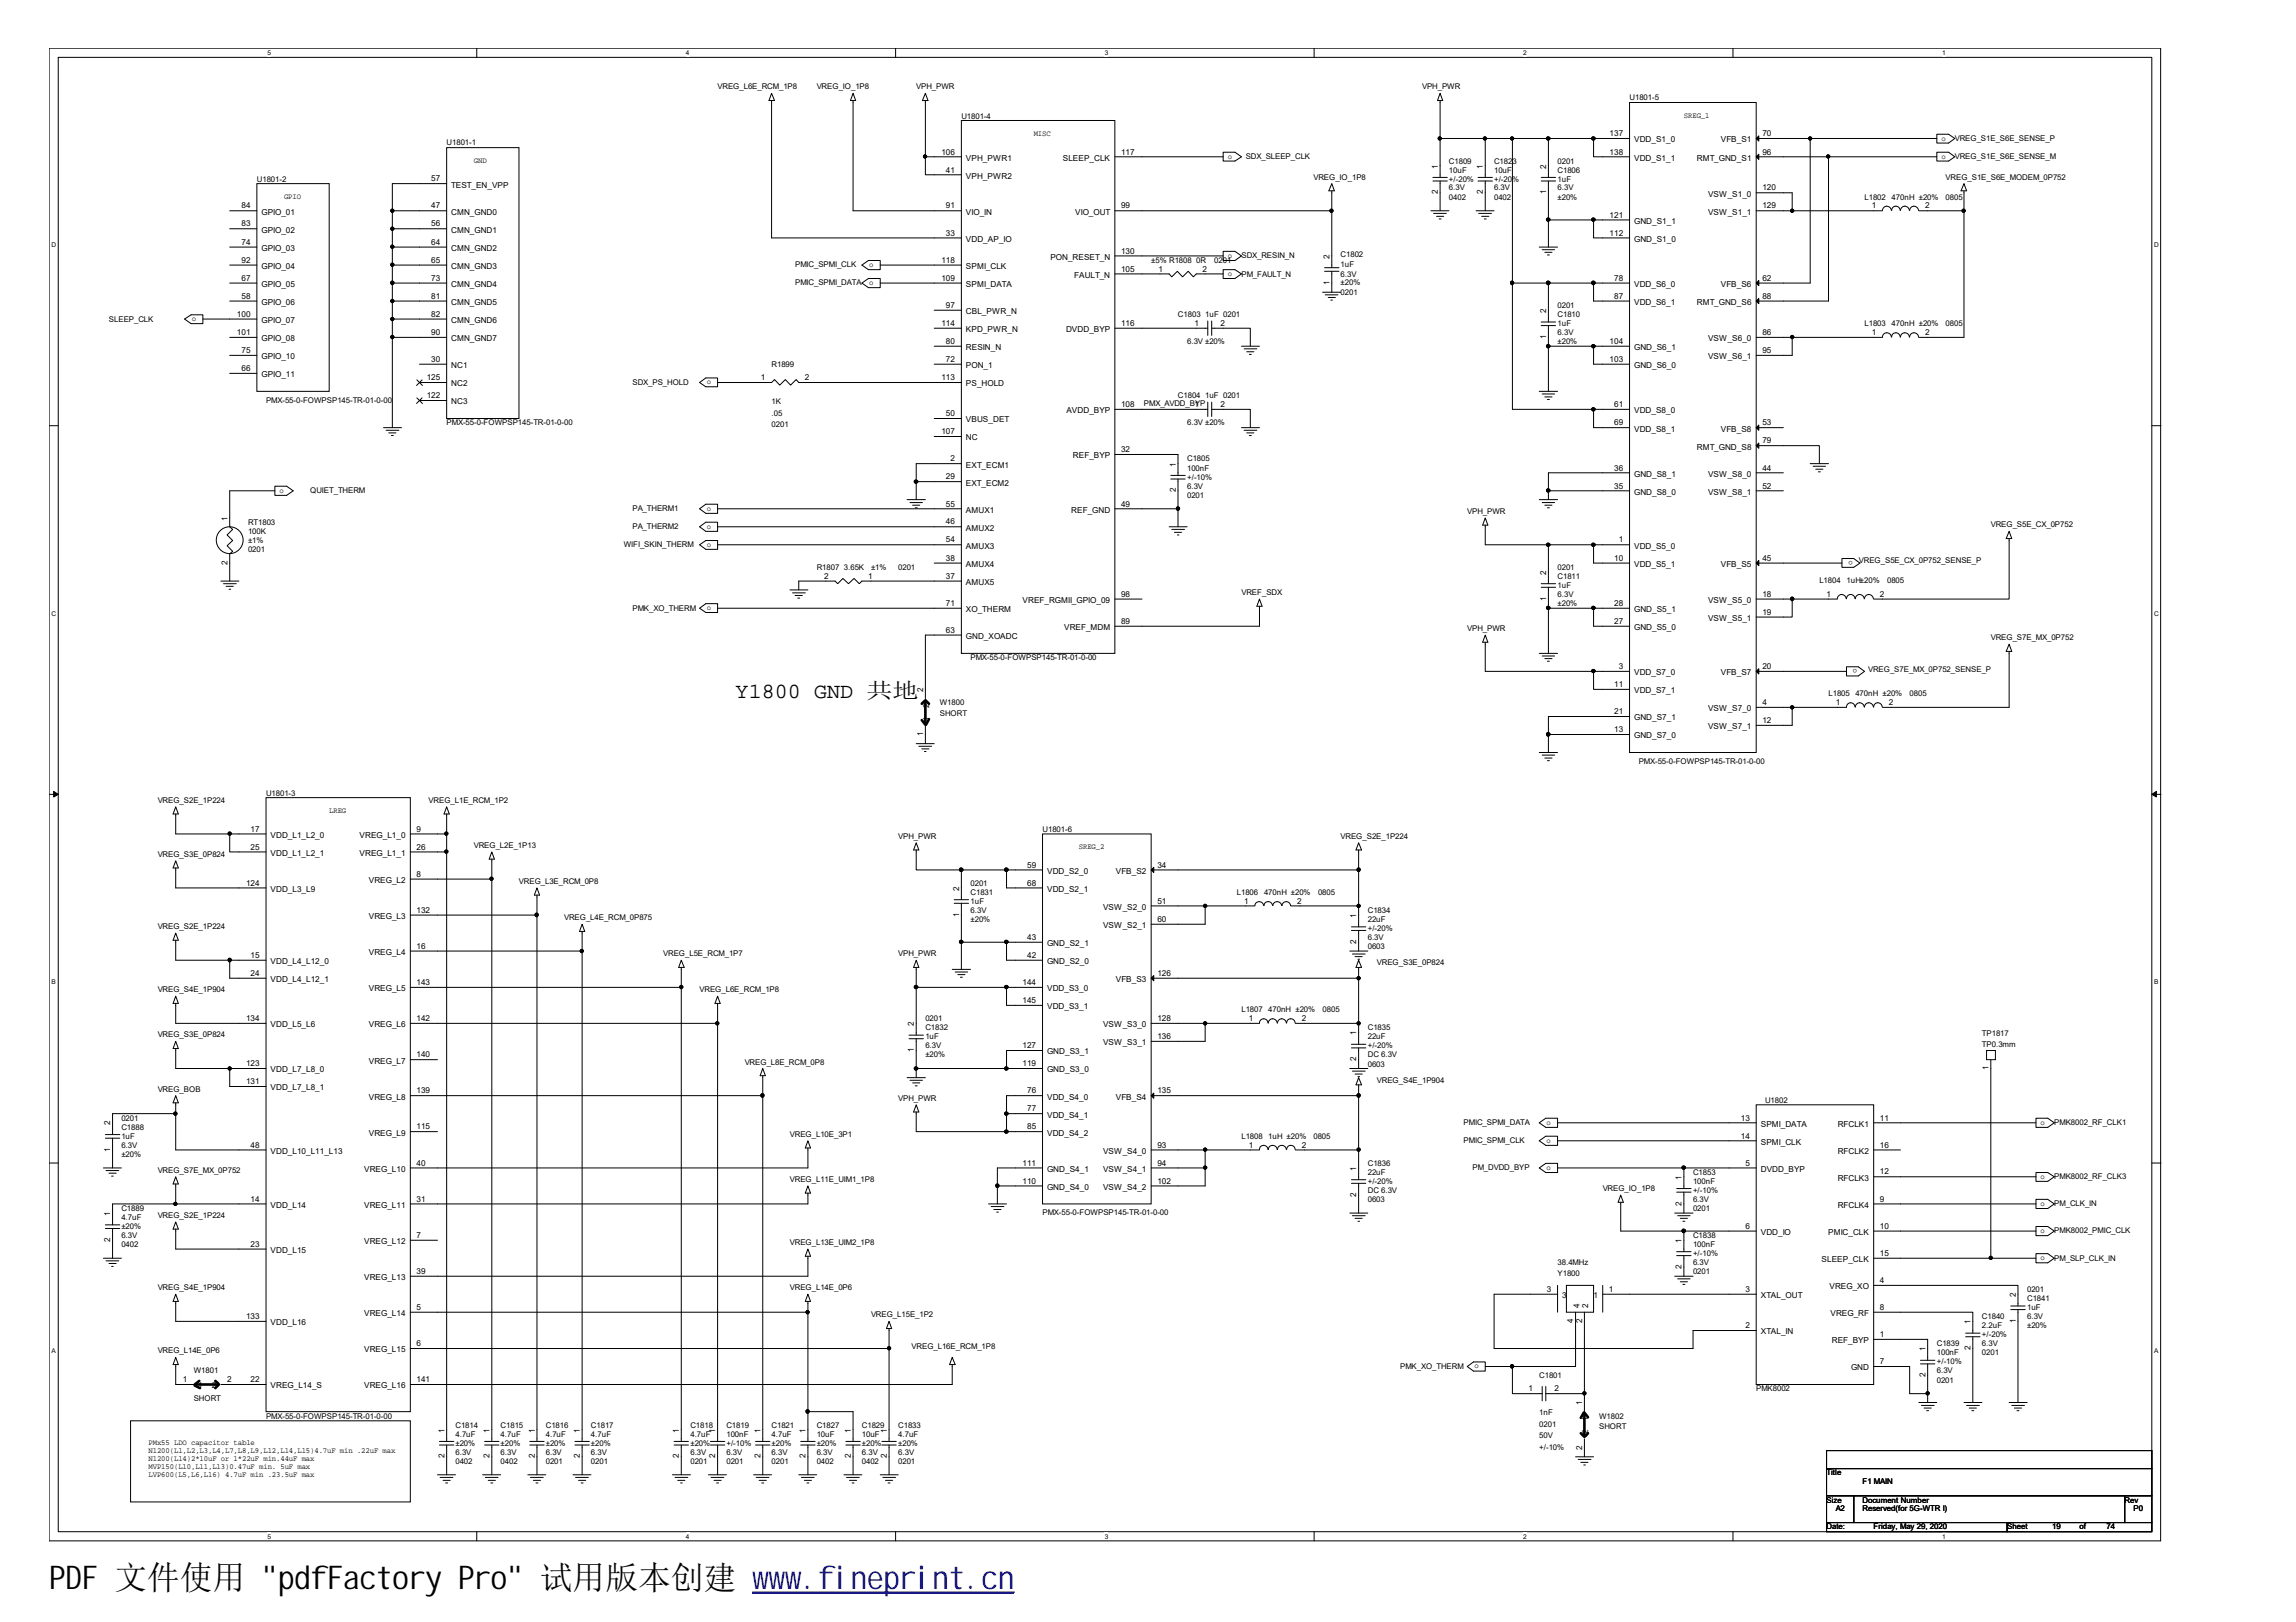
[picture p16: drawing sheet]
<svg xmlns="http://www.w3.org/2000/svg" width="297mm" height="210mm" viewBox="0 0 297 210" stroke-linecap="round" stroke-linejoin="round" font-family="sans-serif">
<defs><g id="words">
<text font-size="4.2" x="6.3" y="205.7">PDF 文件使用 &quot;pdfFactory Pro&quot; 试用版本创建 ww</text>
<text font-size="4.2" fill="#00f" x="99.5" y="205.7">w.fineprint.cn</text>
<text font-size="2.8" x="95.2" y="90.3">Y1800 GND 共地</text>
<g font-size="1.1">
<text x="208.2" y="17.6">137</text>
<text x="228" y="17.6">70</text>
<text x="55.8" y="23.5">57</text>
<text x="121.8" y="20">106</text>
<text x="122.4" y="22.3">41</text>
<text x="125" y="20.8">VPH_PWR1</text>
<text x="125" y="23.1">VPH_PWR2</text>
<text x="137.5" y="20.8">SLEEP_CLK</text>
<text x="145" y="20">117</text>
<text x="186" y="21.8" transform="rotate(-90 186 21.8)">1</text>
<text x="191.9" y="21.8" transform="rotate(-90 191.9 21.8)">1</text>
<text x="200" y="21.8" transform="rotate(-90 200 21.8)">2</text>
<text x="208.2" y="20">138</text>
<text x="211.4" y="18.4">VDD_S1_0</text>
<text x="211.4" y="20.8">VDD_S1_1</text>
<text x="219.5" y="20.8">RMT_GND_S1</text>
<text x="222.6" y="18.4">VFB_S1</text>
<text x="228" y="20">96</text>
<text x="31.2" y="27">84</text>
<text x="31.2" y="29.3">83</text>
<text x="33.8" y="27.8">GPIO_01</text>
<text x="55.8" y="27">47</text>
<text x="55.8" y="29.3">56</text>
<text x="58.4" y="24.3">TEST_EN_VPP</text>
<text x="58.4" y="27.8">CMN_GND0</text>
<text x="122.4" y="27">91</text>
<text x="125" y="27.8">VIO_IN</text>
<text x="139.1" y="27.8">VIO_OUT</text>
<text x="145" y="27">99</text>
<text x="186" y="25.2" transform="rotate(-90 186 25.2)">2</text>
<text x="191.9" y="25.2" transform="rotate(-90 191.9 25.2)">2</text>
<text x="200" y="25.2" transform="rotate(-90 200 25.2)">1</text>
<text x="208.2" y="28.2">121</text>
<text x="211.4" y="29">GND_S1_1</text>
<text x="221" y="25.5">VSW_S1_0</text>
<text x="221" y="27.8">VSW_S1_1</text>
<text x="228" y="24.7">120</text>
<text x="228" y="27">129</text>
<text x="242.1" y="27">1</text>
<text x="249" y="27">2</text>
<text x="31.2" y="31.7">74</text>
<text x="31.2" y="34">92</text>
<text x="33.8" y="30.1">GPIO_02</text>
<text x="33.8" y="32.5">GPIO_03</text>
<text x="33.8" y="34.8">GPIO_04</text>
<text x="55.8" y="31.7">64</text>
<text x="55.8" y="34">65</text>
<text x="58.4" y="30.1">CMN_GND1</text>
<text x="58.4" y="32.5">CMN_GND2</text>
<text x="58.4" y="34.8">CMN_GND3</text>
<text x="121.8" y="34">118</text>
<text x="122.4" y="30.5">33</text>
<text x="125" y="31.3">VDD_AP_IO</text>
<text x="125" y="34.8">SPMI_CLK</text>
<text x="135.9" y="33.6">PON_RESET_N</text>
<text x="139" y="36">FAULT_N</text>
<text x="145" y="32.8">130</text>
<text x="145" y="35.2">105</text>
<text x="149.9" y="35.2">1</text>
<text x="155.6" y="35.2">2</text>
<text x="172" y="33.5" transform="rotate(-90 172 33.5)">2</text>
<text x="208.2" y="30.5">112</text>
<text x="211.4" y="31.3">GND_S1_0</text>
<text x="30.6" y="41">100</text>
<text x="31.2" y="36.3">67</text>
<text x="31.2" y="38.7">58</text>
<text x="33.8" y="37.1">GPIO_05</text>
<text x="33.8" y="39.5">GPIO_06</text>
<text x="33.8" y="41.8">GPIO_07</text>
<text x="55.8" y="36.3">73</text>
<text x="55.8" y="38.7">81</text>
<text x="55.8" y="41">82</text>
<text x="58.4" y="37.1">CMN_GND4</text>
<text x="58.4" y="39.5">CMN_GND5</text>
<text x="58.4" y="41.8">CMN_GND6</text>
<text x="121.8" y="36.3">109</text>
<text x="122.4" y="39.8">97</text>
<text x="125" y="37.1">SPMI_DATA</text>
<text x="125" y="40.7">CBL_PWR_N</text>
<text x="172" y="36.8" transform="rotate(-90 172 36.8)">1</text>
<text x="200" y="40.5" transform="rotate(-90 200 40.5)">2</text>
<text x="208.8" y="36.3">78</text>
<text x="208.8" y="38.7">87</text>
<text x="211.4" y="37.1">VDD_S6_0</text>
<text x="211.4" y="39.5">VDD_S6_1</text>
<text x="219.5" y="39.5">RMT_GND_S6</text>
<text x="222.6" y="37.1">VFB_S6</text>
<text x="228" y="36.3">62</text>
<text x="228" y="38.7">88</text>
<text x="30.6" y="43.4">101</text>
<text x="31.2" y="45.7">75</text>
<text x="33.8" y="44.2">GPIO_08</text>
<text x="33.8" y="46.5">GPIO_10</text>
<text x="55.8" y="46.8">30</text>
<text x="55.8" y="43.4">90</text>
<text x="58.4" y="47.6">NC1</text>
<text x="58.4" y="44.2">CMN_GND7</text>
<text x="121.8" y="42.2">114</text>
<text x="122.4" y="44.5">80</text>
<text x="122.4" y="46.8">72</text>
<text x="125" y="43">KPD_PWR_N</text>
<text x="125" y="45.3">RESIN_N</text>
<text x="125" y="47.6">PON_1</text>
<text x="137.9" y="43">DVDD_BYP</text>
<text x="145" y="42.2">116</text>
<text x="154.5" y="42.2">1</text>
<text x="157.9" y="42.2">2</text>
<text x="200" y="43.9" transform="rotate(-90 200 43.9)">1</text>
<text x="208.2" y="44.5">104</text>
<text x="208.2" y="46.8">103</text>
<text x="211.4" y="45.3">GND_S6_1</text>
<text x="211.4" y="47.6">GND_S6_0</text>
<text x="221" y="44.2">VSW_S6_0</text>
<text x="221" y="46.5">VSW_S6_1</text>
<text x="228" y="43.4">86</text>
<text x="228" y="45.7">95</text>
<text x="242.1" y="43.4">1</text>
<text x="249" y="43.4">2</text>
<text x="31.2" y="48">66</text>
<text x="33.8" y="48.8">GPIO_11</text>
<text x="55.2" y="49.2">125</text>
<text x="55.2" y="51.5">122</text>
<text x="58.4" y="50">NC2</text>
<text x="58.4" y="52.3">NC3</text>
<text x="98.4" y="49.2">1</text>
<text x="104.1" y="49.2">2</text>
<text x="121.8" y="49.2">113</text>
<text x="122.4" y="53.9">50</text>
<text x="125" y="50">PS_HOLD</text>
<text x="138" y="53.5">AVDD_BYP</text>
<text x="145" y="52.7">108</text>
<text x="154.5" y="52.7">1</text>
<text x="157.9" y="52.7">2</text>
<text x="208.8" y="52.7">61</text>
<text x="211.4" y="53.5">VDD_S8_0</text>
<text x="121.8" y="56.2">107</text>
<text x="123" y="59.7">2</text>
<text x="125" y="54.7">VBUS_DET</text>
<text x="125" y="57">NC</text>
<text x="138.8" y="59.3">REF_BYP</text>
<text x="145" y="58.5">32</text>
<text x="208.8" y="55">69</text>
<text x="211.4" y="55.9">VDD_S8_1</text>
<text x="219.5" y="58.2">RMT_GND_S8</text>
<text x="222.6" y="55.9">VFB_S8</text>
<text x="228" y="55">53</text>
<text x="228" y="57.4">79</text>
<text x="122.4" y="62">29</text>
<text x="122.4" y="65.5">55</text>
<text x="125" y="60.5">EXT_ECM1</text>
<text x="125" y="62.8">EXT_ECM2</text>
<text x="145" y="65.5">49</text>
<text x="152.1" y="63.7" transform="rotate(-90 152.1 63.7)">2</text>
<text x="152.1" y="60.4" transform="rotate(-90 152.1 60.4)">1</text>
<text x="208.8" y="60.9">36</text>
<text x="208.8" y="63.2">35</text>
<text x="211.4" y="61.7">GND_S8_1</text>
<text x="211.4" y="64">GND_S8_0</text>
<text x="221" y="61.7">VSW_S8_0</text>
<text x="221" y="64">VSW_S8_1</text>
<text x="228" y="60.9">44</text>
<text x="228" y="63.2">52</text>
<text x="29.4" y="67.4" transform="rotate(-90 29.4 67.4)">1</text>
<text x="122.4" y="67.9">46</text>
<text x="122.4" y="70.2">54</text>
<text x="125" y="66.4">AMUX1</text>
<text x="125" y="68.7">AMUX2</text>
<text x="125" y="71">AMUX3</text>
<text x="138.6" y="66.4">REF_GND</text>
<text x="209.4" y="70.2">1</text>
<text x="211.4" y="71">VDD_S5_0</text>
<text x="29.4" y="73.1" transform="rotate(-90 29.4 73.1)">2</text>
<text x="106.6" y="74.9">2</text>
<text x="112.3" y="74.9">1</text>
<text x="122.4" y="72.6">38</text>
<text x="122.4" y="74.9">37</text>
<text x="125" y="73.4">AMUX4</text>
<text x="125" y="75.7">AMUX5</text>
<text x="145" y="77.2">98</text>
<text x="200" y="77.7" transform="rotate(-90 200 77.7)">1</text>
<text x="200" y="74.4" transform="rotate(-90 200 74.4)">2</text>
<text x="208.8" y="72.6">10</text>
<text x="211.4" y="73.4">VDD_S5_1</text>
<text x="222.6" y="73.4">VFB_S5</text>
<text x="228" y="72.6">45</text>
<text x="228" y="77.2">18</text>
<text x="236.3" y="77.2">1</text>
<text x="243.2" y="77.2">2</text>
<text x="122.4" y="78.4">71</text>
<text x="122.4" y="81.9">63</text>
<text x="125" y="79.2">XO_THERM</text>
<text x="125" y="82.7">GND_XOADC</text>
<text x="132.3" y="78">VREF_RGMII_GPIO_09</text>
<text x="137.7" y="81.5">VREF_MDM</text>
<text x="145" y="80.7">89</text>
<text x="208.8" y="78.4">28</text>
<text x="208.8" y="80.7">27</text>
<text x="211.4" y="79.2">GND_S5_1</text>
<text x="211.4" y="81.5">GND_S5_0</text>
<text x="221" y="78">VSW_S5_0</text>
<text x="221" y="80.4">VSW_S5_1</text>
<text x="228" y="79.6">19</text>
<text x="119.4" y="89.6" transform="rotate(-90 119.4 89.6)">2</text>
<text x="208.8" y="88.9">11</text>
<text x="209.4" y="86.6">3</text>
<text x="211.4" y="87.4">VDD_S7_0</text>
<text x="211.4" y="89.7">VDD_S7_1</text>
<text x="222.6" y="87.4">VFB_S7</text>
<text x="228" y="86.6">20</text>
<text x="119.4" y="95.3" transform="rotate(-90 119.4 95.3)">1</text>
<text x="120.2" y="93.3" transform="rotate(-90 120.2 93.3)">1</text>
<text x="120.2" y="91.6" transform="rotate(-90 120.2 91.6)">2</text>
<text x="208.8" y="92.4">21</text>
<text x="208.8" y="94.8">13</text>
<text x="211.4" y="93.2">GND_S7_1</text>
<text x="211.4" y="95.6">GND_S7_0</text>
<text x="221" y="92">VSW_S7_0</text>
<text x="221" y="94.4">VSW_S7_1</text>
<text x="228" y="91.2">4</text>
<text x="228" y="93.6">12</text>
<text x="237.5" y="91.2">1</text>
<text x="244.3" y="91.2">2</text>
<text x="32.4" y="107.6">17</text>
<text x="53.9" y="107.6">9</text>
<text x="32.4" y="110">25</text>
<text x="35" y="108.4">VDD_L1_L2_0</text>
<text x="35" y="110.8">VDD_L1_L2_1</text>
<text x="46.5" y="108.4">VREG_L1_0</text>
<text x="46.5" y="110.8">VREG_L1_1</text>
<text x="53.9" y="110">26</text>
<text x="53.9" y="113.5">8</text>
<text x="132.9" y="112.3">59</text>
<text x="135.5" y="113.1">VDD_S2_0</text>
<text x="144.4" y="113.1">VFB_S2</text>
<text x="149.7" y="112.3">34</text>
<text x="31.8" y="114.6">124</text>
<text x="35" y="115.4">VDD_L3_L9</text>
<text x="47.7" y="114.3">VREG_L2</text>
<text x="47.7" y="118.9">VREG_L3</text>
<text x="53.9" y="118.1">132</text>
<text x="124.1" y="118.6" transform="rotate(-90 124.1 118.6)">1</text>
<text x="124.1" y="115.3" transform="rotate(-90 124.1 115.3)">2</text>
<text x="132.9" y="114.6">68</text>
<text x="135.5" y="115.4">VDD_S2_1</text>
<text x="142.7" y="117.7">VSW_S2_0</text>
<text x="149.7" y="116.9">51</text>
<text x="149.7" y="119.3">60</text>
<text x="161" y="116.9">1</text>
<text x="167.8" y="116.9">2</text>
<text x="175.5" y="118.8" transform="rotate(-90 175.5 118.8)">1</text>
<text x="32.4" y="124">15</text>
<text x="35" y="124.8">VDD_L4_L12_0</text>
<text x="47.7" y="123.6">VREG_L4</text>
<text x="53.9" y="122.8">16</text>
<text x="132.9" y="121.6">43</text>
<text x="132.9" y="124">42</text>
<text x="135.5" y="122.4">GND_S2_1</text>
<text x="135.5" y="124.8">GND_S2_0</text>
<text x="142.7" y="120.1">VSW_S2_1</text>
<text x="175.5" y="122.1" transform="rotate(-90 175.5 122.1)">2</text>
<text x="32.4" y="126.3">24</text>
<text x="35" y="127.1">VDD_L4_L12_1</text>
<text x="47.7" y="128.3">VREG_L5</text>
<text x="53.9" y="127.5">143</text>
<text x="132.3" y="127.5">144</text>
<text x="132.3" y="129.8">145</text>
<text x="135.5" y="128.3">VDD_S3_0</text>
<text x="135.5" y="130.6">VDD_S3_1</text>
<text x="144.4" y="127.1">VFB_S3</text>
<text x="149.7" y="126.3">126</text>
<text x="31.8" y="132.1">134</text>
<text x="31.8" y="138">123</text>
<text x="35" y="132.9">VDD_L5_L6</text>
<text x="47.7" y="132.9">VREG_L6</text>
<text x="47.7" y="137.6">VREG_L7</text>
<text x="53.9" y="132.1">142</text>
<text x="53.9" y="136.8">140</text>
<text x="118.2" y="136.2" transform="rotate(-90 118.2 136.2)">1</text>
<text x="118.2" y="132.8" transform="rotate(-90 118.2 132.8)">2</text>
<text x="132.3" y="135.7">127</text>
<text x="132.3" y="138">119</text>
<text x="135.5" y="136.5">GND_S3_1</text>
<text x="142.7" y="132.9">VSW_S3_0</text>
<text x="142.7" y="135.3">VSW_S3_1</text>
<text x="149.7" y="132.1">128</text>
<text x="149.7" y="134.5">136</text>
<text x="161.5" y="132.1">1</text>
<text x="168.4" y="132.1">2</text>
<text x="175.5" y="137.3" transform="rotate(-90 175.5 137.3)">2</text>
<text x="175.5" y="134" transform="rotate(-90 175.5 134)">1</text>
<text x="31.8" y="140.3">131</text>
<text x="35" y="138.8">VDD_L7_L8_0</text>
<text x="35" y="141.1">VDD_L7_L8_1</text>
<text x="47.7" y="142.3">VREG_L8</text>
<text x="53.9" y="141.5">139</text>
<text x="132.9" y="141.5">76</text>
<text x="132.9" y="143.8">77</text>
<text x="135.5" y="138.8">GND_S3_0</text>
<text x="135.5" y="142.3">VDD_S4_0</text>
<text x="144.4" y="142.3">VFB_S4</text>
<text x="149.7" y="141.5">135</text>
<text x="257.3" y="138.5" transform="rotate(-90 257.3 138.5)">1</text>
<text x="14.3" y="149" transform="rotate(-90 14.3 149)">1</text>
<text x="14.3" y="145.6" transform="rotate(-90 14.3 145.6)">2</text>
<text x="32.4" y="148.5">48</text>
<text x="35" y="149.3">VDD_L10_L11_L13</text>
<text x="47.7" y="147">VREG_L9</text>
<text x="53.9" y="146.1">115</text>
<text x="132.9" y="146.1">85</text>
<text x="135.5" y="144.6">VDD_S4_1</text>
<text x="135.5" y="147">VDD_S4_2</text>
<text x="142.7" y="149.3">VSW_S4_0</text>
<text x="149.7" y="148.5">93</text>
<text x="161.5" y="148.5">1</text>
<text x="168.4" y="148.5">2</text>
<text x="225.2" y="145">13</text>
<text x="225.2" y="147.3">14</text>
<text x="227.8" y="145.8">SPMI_DATA</text>
<text x="227.8" y="148.1">SPMI_CLK</text>
<text x="237.7" y="145.8">RFCLK1</text>
<text x="237.7" y="149.3">RFCLK2</text>
<text x="243.2" y="145">11</text>
<text x="243.2" y="148.5">16</text>
<text x="32.4" y="155.5">14</text>
<text x="47.1" y="151.7">VREG_L10</text>
<text x="53.9" y="150.8">40</text>
<text x="53.9" y="155.5">31</text>
<text x="132.3" y="150.8">111</text>
<text x="132.3" y="153.2">110</text>
<text x="135.5" y="151.7">GND_S4_1</text>
<text x="135.5" y="154">GND_S4_0</text>
<text x="142.7" y="151.7">VSW_S4_1</text>
<text x="142.7" y="154">VSW_S4_2</text>
<text x="149.7" y="150.8">94</text>
<text x="149.7" y="153.2">102</text>
<text x="175.5" y="154.9" transform="rotate(-90 175.5 154.9)">2</text>
<text x="175.5" y="151.5" transform="rotate(-90 175.5 151.5)">1</text>
<text x="217.6" y="152.7" transform="rotate(-90 217.6 152.7)">1</text>
<text x="225.8" y="150.8">5</text>
<text x="227.8" y="151.7">DVDD_BYP</text>
<text x="237.7" y="152.8">RFCLK3</text>
<text x="243.2" y="152">12</text>
<text x="243.2" y="155.5">9</text>
<text x="14.3" y="160.7" transform="rotate(-90 14.3 160.7)">2</text>
<text x="14.3" y="157.3" transform="rotate(-90 14.3 157.3)">1</text>
<text x="32.4" y="161.3">23</text>
<text x="35" y="156.3">VDD_L14</text>
<text x="47.1" y="156.3">VREG_L11</text>
<text x="47.1" y="161">VREG_L12</text>
<text x="53.9" y="160.2">7</text>
<text x="217.6" y="160.8" transform="rotate(-90 217.6 160.8)">1</text>
<text x="217.6" y="156.1" transform="rotate(-90 217.6 156.1)">2</text>
<text x="225.8" y="159">6</text>
<text x="227.8" y="159.8">VDD_IO</text>
<text x="236.5" y="159.8">PMIC_CLK</text>
<text x="237.7" y="156.3">RFCLK4</text>
<text x="243.2" y="159">10</text>
<text x="35" y="162.2">VDD_L15</text>
<text x="47.1" y="165.7">VREG_L13</text>
<text x="53.9" y="164.9">39</text>
<text x="200.1" y="167.2">3</text>
<text x="202.1" y="168">3</text>
<text x="206.2" y="168">1</text>
<text x="208.2" y="167.2">1</text>
<text x="217.6" y="164.2" transform="rotate(-90 217.6 164.2)">2</text>
<text x="225.8" y="167.2">3</text>
<text x="227.8" y="168">XTAL_OUT</text>
<text x="235.7" y="163.3">SLEEP_CLK</text>
<text x="236.7" y="166.8">VREG_XO</text>
<text x="243.2" y="162.5">15</text>
<text x="243.2" y="166">4</text>
<text x="260.8" y="167.9" transform="rotate(-90 260.8 167.9)">2</text>
<text x="31.8" y="170.7">133</text>
<text x="35" y="171.5">VDD_L16</text>
<text x="47.1" y="170.3">VREG_L14</text>
<text x="53.9" y="169.5">5</text>
<text x="203.5" y="171.2" transform="rotate(-90 203.5 171.2)">4</text>
<text x="204.3" y="169.2" transform="rotate(-90 204.3 169.2)">4</text>
<text x="204.7" y="171.2" transform="rotate(-90 204.7 171.2)">2</text>
<text x="205.5" y="169.2" transform="rotate(-90 205.5 169.2)">2</text>
<text x="225.8" y="171.9">2</text>
<text x="227.8" y="172.7">XTAL_IN</text>
<text x="236.8" y="170.3">VREG_RF</text>
<text x="237" y="173.8">REF_BYP</text>
<text x="243.2" y="173">1</text>
<text x="243.2" y="169.5">8</text>
<text x="254.9" y="171.4" transform="rotate(-90 254.9 171.4)">1</text>
<text x="260.8" y="171.2" transform="rotate(-90 260.8 171.2)">1</text>
<text x="23.7" y="178.9">1</text>
<text x="25.7" y="179.7">1</text>
<text x="27.4" y="179.7">2</text>
<text x="29.4" y="178.9">2</text>
<text x="32.4" y="178.9">22</text>
<text x="35" y="179.7">VREG_L14_S</text>
<text x="47.1" y="175">VREG_L15</text>
<text x="47.1" y="179.7">VREG_L16</text>
<text x="53.9" y="174.2">6</text>
<text x="53.9" y="178.9">141</text>
<text x="239.5" y="177.3">GND</text>
<text x="243.2" y="176.5">7</text>
<text x="249.1" y="178.2" transform="rotate(-90 249.1 178.2)">2</text>
<text x="249.1" y="174.9" transform="rotate(-90 249.1 174.9)">1</text>
<text x="254.9" y="174.7" transform="rotate(-90 254.9 174.7)">2</text>
<text x="57.5" y="185.4" transform="rotate(-90 57.5 185.4)">1</text>
<text x="63.3" y="185.4" transform="rotate(-90 63.3 185.4)">1</text>
<text x="69.2" y="185.4" transform="rotate(-90 69.2 185.4)">1</text>
<text x="75" y="185.4" transform="rotate(-90 75 185.4)">1</text>
<text x="87.8" y="185.4" transform="rotate(-90 87.8 185.4)">1</text>
<text x="92.5" y="185.4" transform="rotate(-90 92.5 185.4)">1</text>
<text x="98.4" y="185.4" transform="rotate(-90 98.4 185.4)">1</text>
<text x="104.2" y="185.4" transform="rotate(-90 104.2 185.4)">1</text>
<text x="110.1" y="185.4" transform="rotate(-90 110.1 185.4)">1</text>
<text x="114.7" y="185.4" transform="rotate(-90 114.7 185.4)">1</text>
<text x="197.7" y="180.1">1</text>
<text x="201.1" y="180.1">2</text>
<text x="204.7" y="181.9" transform="rotate(-90 204.7 181.9)">1</text>
<text x="205.5" y="185.6" transform="rotate(-90 205.5 185.6)">2</text>
<text x="205.5" y="183.9" transform="rotate(-90 205.5 183.9)">1</text>
<text x="57.5" y="188.7" transform="rotate(-90 57.5 188.7)">2</text>
<text x="63.3" y="188.7" transform="rotate(-90 63.3 188.7)">2</text>
<text x="69.2" y="188.7" transform="rotate(-90 69.2 188.7)">2</text>
<text x="75" y="188.7" transform="rotate(-90 75 188.7)">2</text>
<text x="87.8" y="188.7" transform="rotate(-90 87.8 188.7)">2</text>
<text x="92.5" y="188.7" transform="rotate(-90 92.5 188.7)">2</text>
<text x="98.4" y="188.7" transform="rotate(-90 98.4 188.7)">2</text>
<text x="104.2" y="188.7" transform="rotate(-90 104.2 188.7)">2</text>
<text x="110.1" y="188.7" transform="rotate(-90 110.1 188.7)">2</text>
<text x="114.7" y="188.7" transform="rotate(-90 114.7 188.7)">2</text>
<text x="204.7" y="187.6" transform="rotate(-90 204.7 187.6)">2</text>
</g>
<g font-size="1">
<text x="92.8" y="11.6">VREG_L6E_RCM_1P8</text>
<text x="105.7" y="11.6">VREG_IO_1P8</text>
<text x="118.5" y="11.6">VPH_PWR</text>
<text x="184" y="11.6">VPH_PWR</text>
<text x="124.4" y="15.3">U1801-4</text>
<text x="133.7" y="17.6">MISC</text>
<text x="210.8" y="13">U1801-5</text>
<text x="217.8" y="15.3">SREG_1</text>
<text x="33.2" y="23.5">U1801-2</text>
<text x="57.8" y="18.8">U1801-1</text>
<text x="61.3" y="21.1">GND</text>
<text x="158.8" y="20.5">o</text>
<text x="161.2" y="20.6">SDX_SLEEP_CLK</text>
<text x="169.9" y="23.3">VREG_IO_1P8</text>
<text x="187.5" y="21.2">C1809</text>
<text x="187.5" y="22.3">10uF</text>
<text x="187.5" y="23.5">+/-20%</text>
<text x="193.3" y="21.2">C1823</text>
<text x="193.3" y="22.3">10uF</text>
<text x="193.3" y="23.5">+/-20%</text>
<text x="201.5" y="22.3">C1806</text>
<text x="201.5" y="23.5">1uF</text>
<text x="201.5" y="21.2">0201</text>
<text x="251.2" y="18.2">o</text>
<text x="251.2" y="20.5">o</text>
<text x="251.7" y="23.3">VREG_S1E_S6E_MODEM_0P752</text>
<text x="252.9" y="18.3">VREG_S1E_S6E_SENSE_P</text>
<text x="252.9" y="20.6">VREG_S1E_S6E_SENSE_M</text>
<text x="36.7" y="25.8">GPIO</text>
<text x="187.5" y="25.8">0402</text>
<text x="187.5" y="24.7">6.3V</text>
<text x="193.3" y="25.8">0402</text>
<text x="193.3" y="24.7">6.3V</text>
<text x="201.5" y="24.7">6.3V</text>
<text x="201.5" y="25.8">±20%</text>
<text x="241.2" y="25.8">L1802</text>
<text x="244.7" y="25.8">470nH ±20%</text>
<text x="251.7" y="25.8">0805</text>
<text x="102.9" y="34.6">PMIC_SPMI_CLK</text>
<text x="112.4" y="34.6">o</text>
<text x="148.9" y="34">±5% R1808</text>
<text x="154.8" y="34">0R</text>
<text x="157.1" y="34">0201</text>
<text x="158.8" y="33.4">o</text>
<text x="158.8" y="35.7">o</text>
<text x="160.6" y="33.4">SDX_RESIN_N</text>
<text x="160.6" y="35.8">PM_FAULT_N</text>
<text x="173.4" y="33.2">C1802</text>
<text x="173.4" y="34.6">1uF</text>
<text x="173.4" y="35.8">6.3V</text>
<text x="14.1" y="41.6">SLEEP_CLK</text>
<text x="24.8" y="41.6">o</text>
<text x="102.9" y="36.9">PMIC_SPMI_DATA</text>
<text x="112.4" y="36.9">o</text>
<text x="152.4" y="41">C1803</text>
<text x="155.9" y="41">1uF 0201</text>
<text x="173.4" y="38.1">0201</text>
<text x="173.4" y="36.9">±20%</text>
<text x="201.5" y="41">C1810</text>
<text x="201.5" y="39.8">0201</text>
<text x="99.8" y="47.5">R1899</text>
<text x="153.6" y="44.5">6.3V ±20%</text>
<text x="201.5" y="42.2">1uF</text>
<text x="201.5" y="43.4">6.3V</text>
<text x="201.5" y="44.5">±20%</text>
<text x="241.2" y="42.2">L1803</text>
<text x="244.7" y="42.2">470nH ±20%</text>
<text x="251.7" y="42.2">0805</text>
<text x="34.4" y="52.1">PMX-55-0-FOWPSP145-TR-01-0-00</text>
<text x="81.8" y="49.8">SDX_PS_HOLD</text>
<text x="91.4" y="49.8">o</text>
<text x="99.8" y="52.3">1K</text>
<text x="99.8" y="53.8">.05</text>
<text x="148" y="52.5">PMX_AVDD_BYP</text>
<text x="152.4" y="51.5">C1804</text>
<text x="155.9" y="51.5">1uF 0201</text>
<text x="57.8" y="55">PMX-55-0-FOWPSP145-TR-01-0-00</text>
<text x="99.8" y="55.3">0201</text>
<text x="153.6" y="59.7">C1805</text>
<text x="153.6" y="55">6.3V ±20%</text>
<text x="36.2" y="63.8">o</text>
<text x="40.1" y="63.8">QUIET_THERM</text>
<text x="153.6" y="60.9">100nF</text>
<text x="153.6" y="64.4">0201</text>
<text x="153.6" y="63.2">6.3V</text>
<text x="153.6" y="62.1">+/-10%</text>
<text x="32.1" y="67.9">RT1803</text>
<text x="32.1" y="69.1">100K</text>
<text x="32.1" y="70.2">±1%</text>
<text x="32.1" y="71.4">0201</text>
<text x="80.7" y="70.8">WIFI_SKIN_THERM</text>
<text x="81.8" y="66.1">PA_THERM1</text>
<text x="81.8" y="68.5">PA_THERM2</text>
<text x="91.4" y="66.1">o</text>
<text x="91.4" y="68.4">o</text>
<text x="91.4" y="70.8">o</text>
<text x="189.8" y="66.5">VPH_PWR</text>
<text x="257.6" y="68.3">VREG_S5E_CX_0P752</text>
<text x="105.7" y="73.8">R1807</text>
<text x="109.2" y="73.8">3.65K</text>
<text x="112.7" y="73.8">±1%</text>
<text x="116.2" y="73.8">0201</text>
<text x="160.6" y="77">VREF_SDX</text>
<text x="201.5" y="74.9">C1811</text>
<text x="201.5" y="76.1">1uF</text>
<text x="201.5" y="73.8">0201</text>
<text x="201.5" y="77.2">6.3V</text>
<text x="235.4" y="75.5">L1804</text>
<text x="238.9" y="75.5">1uH±20%</text>
<text x="239.7" y="72.6" transform="rotate(-180 239.7 72.6)">o</text>
<text x="240.5" y="72.9">VREG_S5E_CX_0P752_SENSE_P</text>
<text x="244.1" y="75.5">0805</text>
<text x="81.8" y="79">PMK_XO_THERM</text>
<text x="91.4" y="79">o</text>
<text x="189.8" y="81.7">VPH_PWR</text>
<text x="201.5" y="78.4">±20%</text>
<text x="257.6" y="82.9">VREG_S7E_MX_0P752</text>
<text x="125.6" y="85.4">PMX-55-0-FOWPSP145-TR-01-0-00</text>
<text x="240.3" y="86.6" transform="rotate(-180 240.3 86.6)">o</text>
<text x="241.7" y="86.9">VREG_S7E_MX_0P752_SENSE_P</text>
<text x="121.6" y="91.3">W1800</text>
<text x="121.6" y="92.7">SHORT</text>
<text x="236.6" y="90.1">L1805</text>
<text x="240" y="90.1">470nH ±20%</text>
<text x="247.1" y="90.1">0805</text>
<text x="212" y="98.9">PMX-55-0-FOWPSP145-TR-01-0-00</text>
<text x="20.4" y="103.9">VREG_S2E_1P224</text>
<text x="34.4" y="103">U1801-3</text>
<text x="42.6" y="105.3">LREG</text>
<text x="55.5" y="103.9">VREG_L1E_RCM_1P2</text>
<text x="134.9" y="107.6">U1801-6</text>
<text x="20.4" y="110.9">VREG_S3E_0P824</text>
<text x="61.3" y="109.7">VREG_L2E_1P13</text>
<text x="116.2" y="108.6">VPH_PWR</text>
<text x="139.6" y="109.9">SREG_2</text>
<text x="173.4" y="108.6">VREG_S2E_1P224</text>
<text x="67.1" y="114.4">VREG_L3E_RCM_0P8</text>
<text x="73" y="119.1">VREG_L4E_RCM_0P875</text>
<text x="125.6" y="115.8">C1831</text>
<text x="125.6" y="117">1uF</text>
<text x="125.6" y="114.7">0201</text>
<text x="125.6" y="118.1">6.3V</text>
<text x="125.6" y="119.3">±20%</text>
<text x="160" y="115.8">L1806</text>
<text x="163.5" y="115.8">470nH ±20%</text>
<text x="170.5" y="115.8">0805</text>
<text x="177" y="118.1">C1834</text>
<text x="177" y="119.3">22uF</text>
<text x="20.4" y="120.2">VREG_S2E_1P224</text>
<text x="85.8" y="123.8">VREG_L5E_RCM_1P7</text>
<text x="116.2" y="123.8">VPH_PWR</text>
<text x="177" y="122.8">0603</text>
<text x="177" y="121.6">6.3V</text>
<text x="177" y="120.5">+/-20%</text>
<text x="178.1" y="124.9">VREG_S3E_0P824</text>
<text x="20.4" y="128.4">VREG_S4E_1P904</text>
<text x="90.5" y="128.4">VREG_L6E_RCM_1P8</text>
<text x="160.6" y="131">L1807</text>
<text x="164.1" y="131">470nH ±20%</text>
<text x="171.1" y="131">0805</text>
<text x="20.4" y="134.3">VREG_S3E_0P824</text>
<text x="96.4" y="137.8">VREG_L8E_RCM_0P8</text>
<text x="119.7" y="133.3">C1832</text>
<text x="119.7" y="134.5">1uF</text>
<text x="119.7" y="132.2">0201</text>
<text x="119.7" y="135.7">6.3V</text>
<text x="119.7" y="136.8">±20%</text>
<text x="177" y="133.3">C1835</text>
<text x="177" y="134.5">22uF</text>
<text x="177" y="136.8">DC 6.3V</text>
<text x="177" y="135.7">+/-20%</text>
<text x="256.4" y="134">TP1817</text>
<text x="256.4" y="135.4">TP0.3mm</text>
<text x="20.4" y="141.3">VREG_BOB</text>
<text x="116.2" y="142.4">VPH_PWR</text>
<text x="177" y="138">0603</text>
<text x="178.1" y="140.1">VREG_S4E_1P904</text>
<text x="228.3" y="142.7">U1802</text>
<text x="15.7" y="146.2">C1888</text>
<text x="15.7" y="147.3">1uF</text>
<text x="15.7" y="145">0201</text>
<text x="15.7" y="148.5">6.3V</text>
<text x="15.7" y="149.7">±20%</text>
<text x="102.2" y="147.1">VREG_L10E_3P1</text>
<text x="160.6" y="147.3">L1808</text>
<text x="164.1" y="147.3">1uH ±20%</text>
<text x="169.9" y="147.3">0805</text>
<text x="189.4" y="145.6">PMIC_SPMI_DATA</text>
<text x="189.4" y="147.9">PMIC_SPMI_CLK</text>
<text x="200.1" y="145.6">o</text>
<text x="200.1" y="147.9">o</text>
<text x="264" y="145.6">o</text>
<text x="265.8" y="145.6">PMK8002_RF_CLK1</text>
<text x="20.4" y="151.8">VREG_S7E_MX_0P752</text>
<text x="102.2" y="153">VREG_L11E_UIM1_1P8</text>
<text x="177" y="150.8">C1836</text>
<text x="177" y="152">22uF</text>
<text x="177" y="155.5">0603</text>
<text x="177" y="154.4">DC 6.3V</text>
<text x="177" y="153.2">+/-20%</text>
<text x="190.5" y="151.4">PM_DVDD_BYP</text>
<text x="200.1" y="151.4">o</text>
<text x="207.3" y="154.1">VREG_IO_1P8</text>
<text x="219" y="152">C1853</text>
<text x="219" y="153.2">100nF</text>
<text x="219" y="155.5">6.3V</text>
<text x="219" y="154.4">+/-10%</text>
<text x="264" y="152.6">o</text>
<text x="265.8" y="152.6">PMK8002_RF_CLK3</text>
<text x="15.7" y="156.7">C1889</text>
<text x="15.7" y="157.9">4.7uF</text>
<text x="15.7" y="161.4">0402</text>
<text x="15.7" y="160.2">6.3V</text>
<text x="15.7" y="159">±20%</text>
<text x="20.4" y="157.6">VREG_S2E_1P224</text>
<text x="102.2" y="161.1">VREG_L13E_UIM2_1P8</text>
<text x="134.9" y="157.3">PMX-55-0-FOWPSP145-TR-01-0-00</text>
<text x="219" y="156.7">0201</text>
<text x="219" y="160.2">C1838</text>
<text x="219" y="161.4">100nF</text>
<text x="264" y="156.1">o</text>
<text x="264" y="159.6">o</text>
<text x="265.8" y="156.1">PM_CLK_IN</text>
<text x="265.8" y="159.6">PMK8002_PMIC_CLK</text>
<text x="20.4" y="167">VREG_S4E_1P904</text>
<text x="102.2" y="167">VREG_L14E_0P6</text>
<text x="201.5" y="165.1">Y1800</text>
<text x="201.5" y="163.7">38.4MHz</text>
<text x="219" y="164.9">0201</text>
<text x="219" y="163.7">6.3V</text>
<text x="219" y="162.5">+/-10%</text>
<text x="262.3" y="167.2">0201</text>
<text x="264" y="163.1">o</text>
<text x="265.8" y="163.1">PM_SLP_CLK_IN</text>
<text x="112.7" y="170.5">VREG_L15E_1P2</text>
<text x="256.4" y="173.1">+/-20%</text>
<text x="256.4" y="170.7">C1840</text>
<text x="256.4" y="171.9">2.2uF</text>
<text x="262.3" y="171.9">±20%</text>
<text x="262.3" y="168.4">C1841</text>
<text x="262.3" y="169.6">1uF</text>
<text x="262.3" y="170.7">6.3V</text>
<text x="20.4" y="175.1">VREG_L14E_0P6</text>
<text x="25.1" y="177.7">W1801</text>
<text x="117.9" y="174.6">VREG_L16E_RCM_1P8</text>
<text x="181.1" y="177.1">PMK_XO_THERM</text>
<text x="190.8" y="177.1">o</text>
<text x="199.1" y="178.3">C1801</text>
<text x="250.6" y="176.5">+/-10%</text>
<text x="250.6" y="174.2">C1839</text>
<text x="250.6" y="175.4">100nF</text>
<text x="250.6" y="178.9">0201</text>
<text x="250.6" y="177.7">6.3V</text>
<text x="256.4" y="175.4">0201</text>
<text x="256.4" y="174.2">6.3V</text>
<text x="25.1" y="181.2">SHORT</text>
<text x="34.4" y="183.6">PMX-55-0-FOWPSP145-TR-01-0-00</text>
<text x="58.9" y="184.8">C1814</text>
<text x="58.9" y="185.9">4.7uF</text>
<text x="64.8" y="184.8">C1815</text>
<text x="64.8" y="185.9">4.7uF</text>
<text x="70.6" y="184.8">C1816</text>
<text x="70.6" y="185.9">4.7uF</text>
<text x="76.5" y="184.8">C1817</text>
<text x="76.5" y="185.9">4.7uF</text>
<text x="89.3" y="184.8">C1818</text>
<text x="89.3" y="185.9">4.7uF</text>
<text x="94" y="184.8">C1819</text>
<text x="94" y="185.9">100nF</text>
<text x="99.8" y="184.8">C1821</text>
<text x="99.8" y="185.9">4.7uF</text>
<text x="105.7" y="184.8">C1827</text>
<text x="105.7" y="185.9">10uF</text>
<text x="111.5" y="184.8">C1829</text>
<text x="111.5" y="185.9">10uF</text>
<text x="116.2" y="184.8">C1833</text>
<text x="116.2" y="185.9">4.7uF</text>
<text x="199.1" y="183.1">1nF</text>
<text x="199.1" y="184.6">0201</text>
<text x="206.9" y="183.6">W1802</text>
<text x="206.9" y="185">SHORT</text>
<text x="227.2" y="180.1">PMK8002</text>
<text x="19.2" y="187">PMx55 LDO capacitor table</text>
<text x="19.2" y="188.1">N1200(L1,L2,L3,L4,L7,L8,L9,L12,L14,L15)4.7uF min .22uF max</text>
<text x="19.2" y="189.1">N1200(L14)2*10uF or 1*22uF min.44uF max</text>
<text x="19.2" y="190.1">MVP150(L10,L11,L13)0.47uF min. 5uF max</text>
<text x="19.2" y="191.1">LVP600(L5,L6,L16) 4.7uF min .23.5uF max</text>
<text x="58.9" y="189.4">0402</text>
<text x="58.9" y="188.2">6.3V</text>
<text x="58.9" y="187.1">±20%</text>
<text x="64.8" y="189.4">0402</text>
<text x="64.8" y="188.2">6.3V</text>
<text x="64.8" y="187.1">±20%</text>
<text x="70.6" y="189.4">0201</text>
<text x="70.6" y="188.2">6.3V</text>
<text x="70.6" y="187.1">±20%</text>
<text x="76.5" y="189.4">0201</text>
<text x="76.5" y="188.2">6.3V</text>
<text x="76.5" y="187.1">±20%</text>
<text x="89.3" y="189.4">0201</text>
<text x="89.3" y="188.2">6.3V</text>
<text x="89.3" y="187.1">±20%</text>
<text x="94" y="189.4">0201</text>
<text x="94" y="188.2">6.3V</text>
<text x="94" y="187.1">+/-10%</text>
<text x="99.8" y="189.4">0201</text>
<text x="99.8" y="188.2">6.3V</text>
<text x="99.8" y="187.1">±20%</text>
<text x="105.7" y="189.4">0402</text>
<text x="105.7" y="188.2">6.3V</text>
<text x="105.7" y="187.1">±20%</text>
<text x="111.5" y="189.4">0402</text>
<text x="111.5" y="188.2">6.3V</text>
<text x="111.5" y="187.1">±20%</text>
<text x="116.2" y="189.4">0201</text>
<text x="116.2" y="188.2">6.3V</text>
<text x="116.2" y="187.1">±20%</text>
<text x="199.1" y="186.2">50V</text>
<text x="199.1" y="187.7">+/-10%</text>
<text x="236.3" y="190.9">Title</text>
<text x="236.3" y="194.5">Size</text>
<text x="236.3" y="197.9">Date:</text>
<text x="237.5" y="195.6">A2</text>
<text x="241" y="194.5">Document Number</text>
<text x="241" y="192.1">F1 MAIN</text>
<text x="241" y="195.6">Reserved(for 5G-WTR I)</text>
<text x="242.4" y="197.9">Friday, May 29, 2020</text>
<text x="259.7" y="197.9">Sheet</text>
<text x="265.5" y="197.9">19</text>
<text x="269" y="197.9">of</text>
<text x="272.5" y="197.9">74</text>
<text x="274.9" y="194.5">Rev</text>
<text x="276" y="195.6">P0</text>
</g>
<g font-size=".8">
<text x="34.6" y="7.1">5</text>
<text x="88.7" y="7.1">4</text>
<text x="142.9" y="7.1">3</text>
<text x="197.1" y="7.1">2</text>
<text x="251.2" y="7.1">1</text>
<text x="6.6" y="32">D</text>
<text x="278.7" y="32">D</text>
<text x="6.6" y="79.7">C</text>
<text x="278.7" y="79.7">C</text>
<text x="6.6" y="127.4">B</text>
<text x="278.7" y="127.4">B</text>
<text x="6.6" y="175.1">A</text>
<text x="278.7" y="175.1">A</text>
<text x="34.6" y="199.1">5</text>
<text x="88.7" y="199.1">4</text>
<text x="142.9" y="199.1">3</text>
<text x="197.1" y="199.1">2</text>
<text x="251.2" y="199.1">1</text>
</g>
</g></defs>
<path d="M6.3 6.2h273.2v193.2h-273.1zM7.5 7.4h270.9v190.8h-270.9z" fill="none" stroke="#000" stroke-width=".13"/>
<g fill="#fff">
<path d="M34.6 6.3h.5v1h-.5z"/>
<path d="M34.6 198.3h.5v1h-.5z"/>
</g>
<path d="M61.7 6.2v1.2M61.7 198.2v1.2" fill="none" stroke="#000" stroke-width=".13"/>
<g fill="#fff">
<path d="M88.7 6.3h.5v1h-.5z"/>
<path d="M88.7 198.3h.5v1h-.5z"/>
</g>
<path d="M115.9 6.2v1.2M115.9 198.2v1.2" fill="none" stroke="#000" stroke-width=".13"/>
<g fill="#fff">
<path d="M142.9 6.3h.5v1h-.5z"/>
<path d="M142.9 198.3h.5v1h-.5z"/>
</g>
<path d="M170 6.2v1.2M170 198.2v1.2" fill="none" stroke="#000" stroke-width=".13"/>
<g fill="#fff">
<path d="M197.1 6.3h.4v1h-.4z"/>
<path d="M197.1 198.3h.4v1h-.4z"/>
</g>
<path d="M224.2 6.2v1.2M224.2 198.2v1.2" fill="none" stroke="#000" stroke-width=".13"/>
<g fill="#fff">
<path d="M251.2 6.3h.5v1h-.5z"/>
<path d="M251.2 198.3h.5v1h-.5z"/>
<path d="M6.6 31.2h.6v1h-.6z"/>
<path d="M278.7 31.2h.6v1h-.6z"/>
<path d="M6.6 78.9h.6v1h-.6z"/>
<path d="M278.7 78.9h.6v1h-.6z"/>
</g>
<path d="M6.4 55.1h1.1M278.4 55.1h1.2" fill="none" stroke="#000" stroke-width=".13"/>
<g fill="#fff">
<path d="M6.6 126.6h.6v1h-.6z"/>
<path d="M278.7 126.6h.5v1h-.5z"/>
</g>
<path d="M6.4 102.8h1.1M278.4 102.8h1.2" fill="none" stroke="#000" stroke-width=".13"/>
<path d="M6.9 102.4l.6 .4-.6 .3zM278.4 102.8l.6-.4v.7z" fill="#000" stroke="#000" stroke-width=".13"/>
<g fill="#fff">
<path d="M6.6 174.3h.6v1h-.6z"/>
<path d="M278.7 174.3h.5v1h-.5z"/>
</g>
<g fill="none" stroke="#000" stroke-width=".13">
<path d="M57.8 19.1h9.3v35.1h-9.3zM99.8 13v17.8h24.6M99.8 12.1l.4 .9h-.7zM110.4 12.1l.3 .9h-.7zM110.4 13v14.3h14M119.7 13v7.3M119.7 12.1l.4 .9h-.8zM124.4 15.6h19.8v69h-19.8zM158.2 19.7h1.6l.8 .6-.8 .5h-1.6zM186.3 17.9h24.5M186.3 13v10M186.3 12.1l.3 .9h-.6z"/>
<path d="M192.2 17.9v5.1M195.7 17.9v35.1h15.1M200.3 17.9v5.1M206.2 17.9v2.4h4.6M210.8 13.3h16.4v84.1h-16.4zM227.2 17.9h23.4M234.2 17.9v18.7h-7M250.6 17.4h1.5l.8 .5-.8 .6h-1.5zM250.6 19.7h1.5l.8 .6-.8 .5h-1.5zM29.7 32h3.5M29.7 27.3h3.5M29.7 36.6h3.5"/>
<path d="M29.7 39h3.5M29.7 34.3h3.5M29.7 29.6h3.5M33.2 23.8h9.4v26.8h-9.4zM50.8 32h7M50.8 27.3h7M50.8 36.6h7M50.8 39h7M50.8 34.3h7M50.8 29.6h7M57.8 23.8h-7v31.5M111.5 34.3l.9-.6h1.5v1.2h-1.5z"/>
<path d="M111.5 36.6l.9-.6h1.5v1.2h-1.5zM113.9 36.6h10.5M113.9 34.3h10.5M119.7 20.3v2.3h4.7M119.7 20.3h4.7M144.2 35.4h7.1l.3 .4 .7-.7 .7 .7 .7-.7 .7 .7 .4-.4h3.4M144.2 27.3h28.1M144.2 20.3h14M144.2 33.1h14M158.2 32.5h1.6l.8 .6-.8 .6h-1.6zM158.2 34.9h1.6l.8 .5-.8 .6h-1.6zM171.1 37.8h2.3"/>
<path d="M171.4 35.1h1.8M171.4 34.6h1.8M171.4 38.2h1.7M171.8 38.5h1M172.2 38.8h.2M172.3 23.8l.3 .9h-.7zM172.3 24.7v9.9M172.3 35.1v2.7M185.1 27.3h2.4M185.4 23h1.8M185.4 23.4h1.8M185.5 27.6h1.6"/>
<path d="M185.8 28h1M186.2 28.3h.2M186.3 23.4v3.9M191 27.3h2.3M191.2 23h1.9M191.2 23.4h1.9M191.3 27.6h1.7M191.7 28h.9M192 28.3h.3M192.2 23.4v3.9M195.7 36.6h15.1M199.1 32h2.4"/>
<path d="M199.4 23h1.9M199.4 23.4h1.9M199.5 32.3h1.6M199.9 32.7h.9M200.2 33h.2M200.3 23.4v5.1h5.9M200.3 28.5v3.5M200.3 36.6v5.1M206.2 28.5v2.3h4.6M206.2 28.5h4.6M206.2 36.6v2.4h4.6M227.2 27.3h16.3"/>
<path d="M227.2 20.3h23.4M227.2 24.9h4.7v2.4M236.6 20.3v18.7h-9.4M244.7 27.2a.57 .57 0 0 0-.6-.5 .57 .57 0 0 0-.6 .5M245.8 27.2a.55 .55 0 0 0-.5-.5 .55 .55 0 0 0-.6 .5M247 27.2a.57 .57 0 0 0-.6-.5 .57 .57 0 0 0-.5 .5M248.2 27.2a.57 .57 0 0 0-.6-.5 .57 .57 0 0 0-.5 .5M248.2 27.3h5.9M254.1 24.7v19h-5.9M254.1 23.8l.3 .9h-.7zM23.9 41.3l.8-.6h1.5v1.2h-1.5zM26.2 41.3h7"/>
<path d="M29.7 43.7h3.5M29.7 46h3.5M29.7 48.3h3.5M49.6 55.3h2.3M50 55.7h1.6M50.3 56h.9M50.6 56.4h.3M50.8 43.7h7M50.8 41.3h7M53.9 49.2l.8 .7M53.9 51.5l.8 .7M54.3 47.1h3.5"/>
<path d="M54.3 49.5h3.5M54.3 51.8h3.5M54.6 49.2l-.7 .7M54.6 51.5l-.7 .7M90.5 49.5l.8-.6h1.5v1.2h-1.5zM92.8 49.5h7l.4-.4 .7 .7 .7-.7 .7 .7 .7-.7 .3 .4h21.1M120.9 44.8h3.5M120.9 42.5h3.5M120.9 47.1h3.5M120.9 40.1h3.5M120.9 54.2h3.5M120.9 56.5h3.5"/>
<path d="M144.2 42.5h12.1M144.2 58.8h8.2v2.7M144.2 53h12.1M156.3 41.5v1.9M156.3 52v1.9M156.8 42.5h5v2.3M156.8 53h5v2.3M156.8 41.5v1.9M156.8 52v1.9M160.6 44.8h2.3M160.6 55.3h2.3M161 45.1h1.6"/>
<path d="M161 55.7h1.6M161.3 45.5h.9M161.3 56h.9M161.6 45.9h.3M161.6 56.4h.3M199.1 50.6h2.4M199.4 42.1h1.9M199.4 41.7h1.9M199.5 51h1.6M199.9 51.4h.9M200.2 51.7h.2M200.3 44.8h10.5"/>
<path d="M200.3 42.1v8.5M206.2 53v2.3h4.6M206.2 44.8v2.3h4.6M227.2 57.7h8.2v2.3M227.2 55.3h3.5M227.2 43.7h16.3M231.9 43.7v2.3h-4.7M243.5 43.6a.57 .57 0 0 1 .6-.5 .57 .57 0 0 1 .6 .5M244.7 43.6a.55 .55 0 0 1 .6-.5 .55 .55 0 0 1 .5 .5M245.9 43.6a.57 .57 0 0 1 .5-.5 .57 .57 0 0 1 .6 .5M247.1 43.6a.57 .57 0 0 1 .5-.5 .57 .57 0 0 1 .6 .5M28.6 75.2h2.3"/>
<path d="M28.9 75.5h1.7M29.3 75.9h.9M29.6 76.3h.2M35.6 63.5h-5.9v4.7l.4 .3-.7 .7 .7 .7-.7 .7 .7 .7-.4 .4v3.5M35.6 62.9h1.5l.8 .6-.8 .6h-1.5zM90.5 65.8l.8-.6h1.5v1.2h-1.5zM90.5 68.2l.8-.6h1.5v1.2h-1.5zM90.5 70.5l.8-.6h1.5v1.2h-1.5zM90.5 78.7l.8-.6h1.5v1.2h-1.5zM92.8 68.2h31.6M92.8 70.5h31.6M92.8 78.7h31.6"/>
<path d="M92.8 65.8h31.6M102.2 76.3h2.3M102.5 76.7h1.7M102.9 77.1h.9M103.2 77.4h.3M117.3 64.7h2.4M117.7 65h1.6M118.1 65.4h.9M118.4 65.7h.3M118.5 62.3v2.4M120.9 72.9h3.5M124.4 75.2h-12.9l-.3 .3-.7-.6-.7 .6-.7-.6-.7 .6-.4-.3h-4.7v1.1"/>
<path d="M124.4 60h-5.9v2.3h5.9M144.2 77.5h3.5M144.2 65.8h8.2M151.3 68.2h2.3M151.5 61.5h1.8M151.5 62h1.8M151.6 68.5h1.6M151.9 68.9h1M152.3 69.2h.2M152.4 62v6.2M162.9 77.5l.4 1h-.7zM162.9 78.5v2.5h-18.7"/>
<path d="M192.2 68v2.5h18.6M192.2 67l.3 1h-.7zM199.1 64.7h2.4M199.4 75.5h1.9M199.4 76h1.9M199.5 65h1.6M199.9 65.4h.9M200.2 65.7h.2M200.3 63.5h10.5M200.3 78.7h10.5M200.3 70.5v5M200.3 76v8.6"/>
<path d="M206.2 70.5v2.4h4.6M206.2 78.7v2.3h4.6M210.8 61.2h-10.5v3.5M227.2 61.2h3.5M227.2 63.5h3.5M227.2 72.9h11.1M227.2 77.5h10.5M231.9 77.5v2.4h-4.7M234.2 60h2.4M234.6 60.3h1.6M234.9 60.7h.9M235.2 61.1h.3"/>
<path d="M237.7 77.5a.57 .57 0 0 1 .6-.6 .57 .57 0 0 1 .5 .6M238.3 72.3h1.5l.8 .6-.8 .5h-1.5zM238.9 77.5a.55 .55 0 0 1 .5-.6 .55 .55 0 0 1 .6 .6M240 77.5a.57 .57 0 0 1 .6-.6 .57 .57 0 0 1 .6 .6M241.2 77.5a.57 .57 0 0 1 .6-.6 .57 .57 0 0 1 .6 .6M259.9 69.7v7.8h-17.5M259.9 68.8l.4 .9h-.8zM118.5 96.2h2.4M118.9 96.6h1.6M119.3 96.9h.9M119.6 97.3h.2M119.7 93.9v2.3"/>
<path d="M124.4 82.2h-4.7v8.2M192.2 83.1v3.8h18.6M192.2 82.2l.3 .9h-.7zM199.1 84.6h2.4M199.1 97.4h2.4M199.5 84.9h1.6M199.5 97.7h1.6M199.9 85.2h.9M199.9 98.1h.9M200.2 85.6h.2M200.2 98.4h.2M200.3 95.1h10.5"/>
<path d="M206.2 86.9v2.3h4.6M210.8 92.7h-10.5v4.7M227.2 86.9h11.7M227.2 91.5h11.7M231.9 91.5v2.4h-4.7M238.9 86.3h1.5l.8 .6-.8 .6h-1.5zM240 91.5a.55 .55 0 0 0-.6-.6 .55 .55 0 0 0-.5 .6M241.2 91.5a.57 .57 0 0 0-.6-.6 .57 .57 0 0 0-.6 .6M242.4 91.5a.57 .57 0 0 0-.6-.6 .57 .57 0 0 0-.6 .6M243.5 91.5a.55 .55 0 0 0-.5-.6 .55 .55 0 0 0-.6 .6M259.9 84.3v7.2h-16.4M259.9 83.4l.4 .9h-.8z"/>
<path d="M22.7 104.4l.4 .9h-.7zM22.7 111.4l.4 .9h-.7zM22.7 105.3v2.6h11.7M22.7 112.3v2.6h11.7M29.7 107.9v2.4h4.7M34.4 103.2h18.7v79.5h-18.7zM53.1 107.9h4.7M53.1 110.3h4.7M53.1 113.8h10.5M53.1 118.4h16.4M57.8 104.4l.3 .9h-.7zM57.8 105.3v81.2"/>
<path d="M63.6 111.2v75.3M63.6 110.3l.4 .9h-.7zM69.5 115.8v70.7M69.5 114.9l.3 .9h-.7zM75.3 119.6l.3 .9h-.6zM118.5 109.1l.4 .9h-.7zM118.5 110v2.6h5.9M123.4 116.9h1.9M123.4 116.4h1.9M124.4 112.6h10.5M124.4 112.6v3.8M124.4 116.9v8.5"/>
<path d="M130.2 112.6v2.3h4.7M134.9 107.9h14v47.9h-14zM148.9 112.6h26.9M148.9 117.2h13.4M155.9 117.2v2.4h-7M162.3 117.2a.58 .58 0 0 1 .6-.5 .58 .58 0 0 1 .6 .5M163.5 117.2a.55 .55 0 0 1 .6-.5 .55 .55 0 0 1 .5 .5M164.7 117.2a.58 .58 0 0 1 .5-.5 .58 .58 0 0 1 .6 .5M165.9 117.2a.55 .55 0 0 1 .5-.5 .55 .55 0 0 1 .6 .5M167 117.2h8.8M174.8 119.9h1.9M175.8 110v9.9"/>
<path d="M175.8 109.1l.3 .9h-.7zM22.7 120.7l.4 1h-.7zM22.7 134.8l.4 .9h-.7zM22.7 128.9l.4 1h-.7zM22.7 135.7v2.6h11.7M22.7 121.7v2.6h11.7M22.7 129.9v2.5h11.7M29.7 124.3v2.3h4.7M29.7 138.3v2.3h4.7M53.1 123.1h22.2M53.1 132.4h39.7M53.1 127.8h35"/>
<path d="M53.1 137.1h3.5M75.3 120.5v66M88.1 125.2v61.3M88.1 124.3l.4 .9h-.7zM92.8 128.9l.4 1h-.7zM92.8 129.9v56.6M98.7 138.3l.3 .9h-.7zM98.7 139.2v2.6M117.3 139.5h2.4M117.6 134.4h1.9M117.6 134h1.9M117.7 139.8h1.6"/>
<path d="M118.5 124.3l.4 .9h-.7zM118.5 138.3h16.4M118.5 127.8h16.4M118.5 125.2v8.8M118.5 134.4v5.1M123.2 125.4h2.4M123.6 125.8h1.6M123.9 126.1h.9M124.2 126.5h.3M124.4 121.9h10.5M130.2 121.9v2.4h4.7M130.2 127.8v2.3h4.7"/>
<path d="M134.9 135.9h-4.7v2.4M148.9 132.4h14M148.9 126.6h26.9M155.9 132.4v2.4h-7M164 132.4a.55 .55 0 0 0-.5-.6 .55 .55 0 0 0-.6 .6M165.2 132.4a.57 .57 0 0 0-.5-.6 .57 .57 0 0 0-.6 .6M166.4 132.4a.57 .57 0 0 0-.6-.6 .57 .57 0 0 0-.5 .6M167.6 132.4a.55 .55 0 0 0-.6-.6 .55 .55 0 0 0-.5 .6M167.6 132.4h8.2M174.6 123.1h2.4M174.6 138.3h2.4M174.8 120.4h1.9"/>
<path d="M174.8 135.1h1.9M174.8 135.6h1.9M175 123.5h1.6M175 138.6h1.6M175.3 123.8h.9M175.3 139h.9M175.7 124.1h.2M175.7 139.3h.2M175.8 120.4v2.7M175.8 125.2v9.9M175.8 135.6v2.7M175.8 124.3l.3 .9h-.7z"/>
<path d="M175.8 139.5l.3 .9h-.7zM257 135.9h1.1v1.2h-1.1zM257.6 137.1v25.7M6.4 150.5h1.1M13.4 151.1h2.3M13.6 147.3h1.9M13.6 146.8h1.9M13.6 158.5h1.9M13.6 159h1.9M13.7 151.5h1.7M14.1 151.8h.9M14.4 152.2h.2"/>
<path d="M14.6 147.3v3.8M14.6 159v3.8M22.7 144.1h-8.1v2.7M22.7 141.8l.4 .9h-.7zM22.7 152.3l.4 .9h-.7zM22.7 158.1l.4 1h-.7zM22.7 142.7v6.1h11.7M22.7 153.2v2.6M22.7 159.1v2.5h11.7M34.4 155.8h-19.8v2.7M53.1 141.8h45.6v44.7M53.1 146.4h3.5"/>
<path d="M104.5 153.5l.4 .9h-.7zM104.5 147.6l.4 1h-.7zM104.5 154.4v1.4h-51.4M104.5 148.6v2.5h-51.4M118.1 140.1h.9M118.4 140.5h.3M118.5 143l.4 .9h-.7zM118.5 143.9v2.5h16.4M127.9 155.8h2.3M128.2 156.1h1.7M128.6 156.5h.9M128.9 156.9h.3"/>
<path d="M129 153.5h5.9M130.2 144.1h4.7M134.9 151.1h-5.9v4.7M134.9 141.8h-4.7v4.6M148.9 151.1h7M148.9 148.8h14M148.9 141.8h26.9M155.9 148.8v4.7h-7M164 148.8a.55 .55 0 0 0-.5-.6 .55 .55 0 0 0-.6 .6M165.2 148.8a.57 .57 0 0 0-.5-.6 .57 .57 0 0 0-.6 .6M166.4 148.8a.57 .57 0 0 0-.6-.6 .57 .57 0 0 0-.5 .6M167.6 148.8a.55 .55 0 0 0-.6-.6 .55 .55 0 0 0-.5 .6"/>
<path d="M167.6 148.8h8.2M174.6 157h2.4M174.8 152.7h1.9M174.8 153.1h1.9M175 157.3h1.6M175.3 157.7h.9M175.7 158h.2M175.8 140.4v12.3M175.8 153.1v3.9M199.1 145.3l.9-.6h1.5v1.2h-1.5zM199.1 147.6l.9-.6h1.5v1.2h-1.5zM199.1 151.1l.9-.5h1.5v1.1h-1.5z"/>
<path d="M201.5 145.3h25.7M201.5 147.6h25.7M201.5 151.1h25.7M209.7 155.6v3.7h17.5M209.7 154.7l.3 .9h-.7zM216.7 157h2.3M216.9 153.8h1.9M216.9 154.3h1.9M217 157.3h1.7M217.4 157.7h.9M217.7 158h.3M217.8 151.1v2.7"/>
<path d="M217.8 159.3v2.7M217.8 154.3v2.7M227.2 143h15.2v36.2h-15.2zM242.4 155.8h21M242.4 148.8h3.5M242.4 145.3h21M242.4 159.3h21M242.4 152.3h21M263.4 144.7h1.5l.9 .6-.9 .6h-1.5zM263.4 155.2h1.5l.9 .6-.9 .6h-1.5zM263.4 158.7h1.5l.9 .6-.9 .6h-1.5zM263.4 151.7h1.5l.9 .6-.9 .6h-1.5z"/>
<path d="M278.4 150.5h1.2M13.4 162.8h2.3M13.7 163.2h1.7M14.1 163.5h.9M14.4 163.9h.2M22.7 167.5l.4 .9h-.7zM22.7 175.7l.4 .9h-.7zM22.7 168.4v2.6h11.7M22.7 176.6v2.6h2.4M28.6 179.2h5.8M53.1 160.5h3.5M53.1 169.8h51.4"/>
<path d="M53.1 174.5h61.9M104.5 167.5l.4 .9h-.7zM104.5 161.6l.4 1h-.7zM104.5 162.6v2.6h-51.4M104.5 168.4v18.1M115 171l.4 .9h-.7zM115 171.9v14.6M123.2 175.7l.4 .9h-.7zM123.2 176.6v2.6h-70.1M189.8 176.8l.8-.6h1.6v1.2h-1.6zM192.2 176.8h3.5M199.5 179.4v1.9"/>
<path d="M200 179.4v1.9M201.5 167.5h-8.2v7h25.7v-2.3h8.2M201.5 166.3v3.5M202.6 166.3h3.6v3.5h-3.6zM203.8 169.8v7h-8.1v3.6h3.8M205 169.8v10.6M207.3 167.5h19.9M207.3 166.3v3.5M216.7 165.2h2.3M216.9 162h1.9M216.9 162.5h1.9M217 165.5h1.7"/>
<path d="M217.4 165.9h.9M217.7 166.2h.3M217.8 162.5v2.7M242.4 166.3h18.7v2.7M242.4 169.8h12.8v2.7M242.4 162.8h21M242.4 173.3h7v2.7M242.4 176.8h4.7v3.6h2.3M248.5 176h1.8M248.5 176.5h1.8M249.4 176.5v5M254.3 172.5h1.9"/>
<path d="M254.3 173h1.9M255.2 173v8.5M260.1 169.5h1.9M260.1 169h1.9M261.1 169.5v12M263.4 162.2h1.5l.9 .6-.9 .6h-1.5zM16.9 183.9h36.2v10.5h-36.2zM56.6 190.9h2.3M56.9 186.5h1.8M56.9 187h1.8M56.9 191.2h1.7M57.3 191.6h1"/>
<path d="M57.7 191.9h.2M57.8 187v3.9M62.4 190.9h2.4M62.7 186.5h1.9M62.7 187h1.9M62.8 191.2h1.6M63.2 191.6h.9M63.5 191.9h.3M63.6 187v3.9M68.3 190.9h2.3M68.5 186.5h1.9M68.5 187h1.9"/>
<path d="M68.6 191.2h1.7M69 191.6h.9M69.3 191.9h.3M69.5 187v3.9M74.1 190.9h2.4M74.4 186.5h1.8M74.4 187h1.8M74.5 191.2h1.6M74.8 191.6h1M75.2 191.9h.2M75.3 187v3.9M87 190.9h2.3"/>
<path d="M87.2 186.5h1.9M87.2 187h1.9M87.3 191.2h1.7M87.7 191.6h.9M88.1 191.9h.2M88.1 187v3.9M91.7 190.9h2.3M91.9 186.5h1.9M91.9 187h1.9M92 191.2h1.6M92.4 191.6h.9M92.7 191.9h.3"/>
<path d="M92.8 187v3.9M97.5 190.9h2.3M97.7 186.5h1.9M97.7 187h1.9M97.8 191.2h1.7M98.2 191.6h.9M98.6 191.9h.2M98.7 187v3.9M103.3 190.9h2.4M103.6 186.5h1.9M103.6 187h1.9M103.7 191.2h1.6"/>
<path d="M104.1 191.6h.9M104.4 191.9h.2M104.5 182.7h5.9v3.8M104.5 187v3.9M109.2 190.9h2.3M109.4 186.5h1.9M109.4 187h1.9M109.5 191.2h1.7M109.9 191.6h.9M110.2 191.9h.3M110.4 187v3.9M113.9 190.9h2.3"/>
<path d="M114.1 186.5h1.9M114.1 187h1.9M114.2 191.2h1.7M114.6 191.6h.9M114.9 191.9h.2M115 187v3.9M200 180.4h5v2.3M203.8 188.5h2.4M204.2 188.9h1.6M204.5 189.2h.9M204.9 189.6h.2M205 186.2v2.3"/>
<path d="M236.3 187.7h42.1v2.3h-42.1zM236.3 190h42.1v3.6h-42.1zM236.3 193.6h3.5v3.4h-3.5zM236.3 197h23.4v1.2h-23.4zM239.8 193.6h35.1v3.4h-35.1zM248.2 181.5h2.4M248.6 181.9h1.6M248.9 182.2h1M249.3 182.6h.2M254.1 181.5h2.3M254.4 181.9h1.7M254.8 182.2h.9"/>
<path d="M255.1 182.6h.3M259.7 197h18.7v1.2h-18.7zM259.9 181.5h2.4M260.3 181.9h1.6M260.6 182.2h.9M260.9 182.6h.3M274.9 193.6h3.5v3.4h-3.5z"/>
<circle cx="29.7" cy="69.9" r="1.74"/>
</g>
<g fill="none" stroke="#000" stroke-width=".34">
<path d="M119.3 93.2l.4 .6M119.6 90.7l-.3 .4M119.7 90.9v2.6M119.7 90.6l.5 .5M120.2 93.1l-.4 .7M25.2 179.3l.7 .3M25.4 179.2h2.6M25.8 178.7l-.6 .5M27.9 178.7l.3 .3M28.3 179.2l-.4 .4M204.5 185.5l.5 .4M204.9 182.8l-.4 .7"/>
<path d="M205 183v2.6M205 182.8l.4 .6M205.4 185.5l-.3 .4"/>
</g>
<g fill="#000" stroke="#000" stroke-width=".13">
<path d="M227.2 17.9l.3-.3v.7zM227.2 20.3l.3-.3v.6zM227.5 36.3v.7l-.3-.4zM227.2 39l.3-.4v.7zM227.5 55v.7l-.3-.4zM227.2 57.7l.3-.4v.7zM227.2 72.9l.3-.4v.7zM227.2 86.9l.3-.4v.7zM148.9 112.6l.4-.4v.7zM148.9 126.6l.4-.3v.6zM148.9 141.8l.4-.4v.7z"/>
<path d="M186.1 17.8h.3l.1 .1-.1 .2h-.1h-.2z" fill-rule="evenodd"/>
<path d="M186.1 17.8h.3l.1 .1-.1 .2h-.1h-.2z" fill-rule="evenodd"/>
<path d="M192 17.8h.2l.1 .1-.1 .2h-.1h-.1z" fill-rule="evenodd"/>
<path d="M192 17.8h.2l.1 .1-.1 .2h-.1h-.1z" fill-rule="evenodd"/>
<path d="M195.5 17.8h.3v.1v.2h-.2h-.1z" fill-rule="evenodd"/>
<path d="M195.5 17.8h.3v.1v.2h-.2h-.1z" fill-rule="evenodd"/>
<path d="M200.1 17.8h.4v.1v.2h-.2h-.2z" fill-rule="evenodd"/>
<path d="M200.1 17.8h.4v.1v.2h-.2h-.2z" fill-rule="evenodd"/>
<path d="M206 17.8h.3l.1 .1-.1 .2h-.2h-.1z" fill-rule="evenodd"/>
<path d="M206 17.8h.3l.1 .1-.1 .2h-.2h-.1z" fill-rule="evenodd"/>
<path d="M234 17.8h.3l.1 .1-.1 .2h-.1h-.2z" fill-rule="evenodd"/>
<path d="M234 17.8h.3l.1 .1-.1 .2h-.1h-.2z" fill-rule="evenodd"/>
<path d="M50.6 27.1h.3l.1 .2-.1 .1-.1 .1-.2-.1z" fill-rule="evenodd"/>
<path d="M50.6 31.8h.3l.1 .1-.1 .2h-.1h-.2z" fill-rule="evenodd"/>
<path d="M50.6 29.5h.3l.1 .1-.1 .1-.1 .1-.2-.1z" fill-rule="evenodd"/>
<path d="M50.6 34.1h.3l.1 .2-.1 .1-.1 .1-.2-.1z" fill-rule="evenodd"/>
<path d="M50.6 38.8h.3l.1 .2-.1 .1-.1 .1-.2-.1z" fill-rule="evenodd"/>
<path d="M50.6 36.4h.3l.1 .2-.1 .2h-.1h-.2z" fill-rule="evenodd"/>
<path d="M50.6 27.1h.3l.1 .2-.1 .1-.1 .1-.2-.1z" fill-rule="evenodd"/>
<path d="M50.6 31.8h.3l.1 .1-.1 .2h-.1h-.2z" fill-rule="evenodd"/>
<path d="M50.6 29.5h.3l.1 .1-.1 .1-.1 .1-.2-.1z" fill-rule="evenodd"/>
<path d="M50.6 34.1h.3l.1 .2-.1 .1-.1 .1-.2-.1z" fill-rule="evenodd"/>
<path d="M50.6 38.8h.3l.1 .2-.1 .1-.1 .1-.2-.1z" fill-rule="evenodd"/>
<path d="M50.6 36.4h.3l.1 .2-.1 .2h-.1h-.2z" fill-rule="evenodd"/>
<path d="M119.5 20.1h.3l.1 .1-.1 .2-.1 .1-.2-.1z" fill-rule="evenodd"/>
<path d="M119.5 20.1h.3l.1 .1-.1 .2-.1 .1-.2-.1z" fill-rule="evenodd"/>
<path d="M172.1 27.1h.3l.1 .2-.1 .1-.1 .1-.2-.1z" fill-rule="evenodd"/>
<path d="M172.1 27.1h.3l.1 .2-.1 .1-.1 .1-.2-.1z" fill-rule="evenodd"/>
<path d="M195.5 36.4h.3v.2v.2h-.2h-.1z" fill-rule="evenodd"/>
<path d="M195.5 36.4h.3v.2v.2h-.2h-.1z" fill-rule="evenodd"/>
<path d="M200.1 28.3h.4v.1v.2h-.2h-.2z" fill-rule="evenodd"/>
<path d="M200.1 36.4h.4v.2v.2h-.2h-.2z" fill-rule="evenodd"/>
<path d="M200.1 28.3h.4v.1v.2h-.2h-.2z" fill-rule="evenodd"/>
<path d="M200.1 36.4h.4v.2v.2h-.2h-.2z" fill-rule="evenodd"/>
<path d="M206 28.3h.3l.1 .1-.1 .2h-.2h-.1z" fill-rule="evenodd"/>
<path d="M206 36.4h.3l.1 .2-.1 .2h-.2h-.1z" fill-rule="evenodd"/>
<path d="M206 28.3h.3l.1 .1-.1 .2h-.2h-.1z" fill-rule="evenodd"/>
<path d="M206 36.4h.3l.1 .2-.1 .2h-.2h-.1z" fill-rule="evenodd"/>
<path d="M231.7 27.1h.3l.1 .2-.1 .1-.1 .1-.2-.1z" fill-rule="evenodd"/>
<path d="M231.7 27.1h.3l.1 .2-.1 .1-.1 .1-.2-.1z" fill-rule="evenodd"/>
<path d="M236.4 20.1h.3v.1v.2l-.2 .1-.1-.1z" fill-rule="evenodd"/>
<path d="M236.4 20.1h.3v.1v.2l-.2 .1-.1-.1z" fill-rule="evenodd"/>
<path d="M253.9 27.1h.3l.1 .2-.1 .1-.2 .1-.1-.1z" fill-rule="evenodd"/>
<path d="M253.9 27.1h.3l.1 .2-.1 .1-.2 .1-.1-.1z" fill-rule="evenodd"/>
<path d="M50.6 43.5h.3l.1 .1-.1 .2h-.1h-.2z" fill-rule="evenodd"/>
<path d="M50.6 41.1h.3l.1 .2-.1 .1-.1 .1-.2-.1z" fill-rule="evenodd"/>
<path d="M50.6 43.5h.3l.1 .1-.1 .2h-.1h-.2z" fill-rule="evenodd"/>
<path d="M50.6 41.1h.3l.1 .2-.1 .1-.1 .1-.2-.1z" fill-rule="evenodd"/>
<path d="M200.1 44.6h.4v.2v.1l-.2 .1-.2-.1z" fill-rule="evenodd"/>
<path d="M200.1 44.6h.4v.2v.1l-.2 .1-.2-.1z" fill-rule="evenodd"/>
<path d="M206 44.6h.3l.1 .2-.1 .1-.2 .1-.1-.1z" fill-rule="evenodd"/>
<path d="M206 52.8h.3l.1 .2-.1 .1-.2 .1-.1-.1z" fill-rule="evenodd"/>
<path d="M206 44.6h.3l.1 .2-.1 .1-.2 .1-.1-.1z" fill-rule="evenodd"/>
<path d="M206 52.8h.3l.1 .2-.1 .1-.2 .1-.1-.1z" fill-rule="evenodd"/>
<path d="M231.7 43.5h.3l.1 .1-.1 .2h-.1h-.2z" fill-rule="evenodd"/>
<path d="M231.7 43.5h.3l.1 .1-.1 .2h-.1h-.2z" fill-rule="evenodd"/>
<path d="M118.3 62.2h.4v.1v.2h-.2h-.2z" fill-rule="evenodd"/>
<path d="M118.3 62.2h.4v.1v.2h-.2h-.2z" fill-rule="evenodd"/>
<path d="M152.2 65.6h.3l.1 .2-.1 .2-.1 .1-.2-.1z" fill-rule="evenodd"/>
<path d="M152.2 65.6h.3l.1 .2-.1 .2-.1 .1-.2-.1z" fill-rule="evenodd"/>
<path d="M200.1 63.3h.4v.2v.1l-.2 .1-.2-.1z" fill-rule="evenodd"/>
<path d="M200.1 70.3h.4v.2v.1l-.2 .1-.2-.1z" fill-rule="evenodd"/>
<path d="M200.1 78.5h.4v.2v.1l-.2 .1-.2-.1z" fill-rule="evenodd"/>
<path d="M200.1 63.3h.4v.2v.1l-.2 .1-.2-.1z" fill-rule="evenodd"/>
<path d="M200.1 70.3h.4v.2v.1l-.2 .1-.2-.1z" fill-rule="evenodd"/>
<path d="M200.1 78.5h.4v.2v.1l-.2 .1-.2-.1z" fill-rule="evenodd"/>
<path d="M206 70.3h.3l.1 .2-.1 .1-.2 .1-.1-.1z" fill-rule="evenodd"/>
<path d="M206 78.5h.3l.1 .2-.1 .1-.2 .1-.1-.1z" fill-rule="evenodd"/>
<path d="M206 70.3h.3l.1 .2-.1 .1-.2 .1-.1-.1z" fill-rule="evenodd"/>
<path d="M206 78.5h.3l.1 .2-.1 .1-.2 .1-.1-.1z" fill-rule="evenodd"/>
<path d="M231.7 77.3h.3l.1 .2-.1 .2h-.1h-.2z" fill-rule="evenodd"/>
<path d="M231.7 77.3h.3l.1 .2-.1 .2h-.1h-.2z" fill-rule="evenodd"/>
<path d="M200.1 94.9h.4v.1v.2l-.2 .1-.2-.1z" fill-rule="evenodd"/>
<path d="M200.1 94.9h.4v.1v.2l-.2 .1-.2-.1z" fill-rule="evenodd"/>
<path d="M206 86.7h.3l.1 .1-.1 .2-.2 .1-.1-.1z" fill-rule="evenodd"/>
<path d="M206 86.7h.3l.1 .1-.1 .2-.2 .1-.1-.1z" fill-rule="evenodd"/>
<path d="M231.7 91.4h.3l.1 .1-.1 .2-.1 .1-.2-.1z" fill-rule="evenodd"/>
<path d="M231.7 91.4h.3l.1 .1-.1 .2-.1 .1-.2-.1z" fill-rule="evenodd"/>
<path d="M29.6 107.7h.3v.2v.1l-.2 .1-.1-.1z" fill-rule="evenodd"/>
<path d="M29.6 107.7h.3v.2v.1l-.2 .1-.1-.1z" fill-rule="evenodd"/>
<path d="M57.6 107.7h.3l.1 .2-.1 .1-.2 .1-.1-.1z" fill-rule="evenodd"/>
<path d="M57.6 110.1h.3l.1 .1-.1 .1-.2 .1-.1-.1z" fill-rule="evenodd"/>
<path d="M57.6 107.7h.3l.1 .2-.1 .1-.2 .1-.1-.1z" fill-rule="evenodd"/>
<path d="M57.6 110.1h.3l.1 .1-.1 .1-.2 .1-.1-.1z" fill-rule="evenodd"/>
<path d="M63.4 113.6h.3l.1 .1-.1 .2h-.1h-.2z" fill-rule="evenodd"/>
<path d="M63.4 113.6h.3l.1 .1-.1 .2h-.1h-.2z" fill-rule="evenodd"/>
<path d="M69.3 118.2h.3v.2v.2h-.2h-.1z" fill-rule="evenodd"/>
<path d="M69.3 118.2h.3v.2v.2h-.2h-.1z" fill-rule="evenodd"/>
<path d="M124.2 112.4h.3l.1 .1-.1 .2-.2 .1-.1-.1z" fill-rule="evenodd"/>
<path d="M124.2 112.4h.3l.1 .1-.1 .2-.2 .1-.1-.1z" fill-rule="evenodd"/>
<path d="M130 112.4h.3l.1 .1-.1 .2-.1 .1-.2-.1z" fill-rule="evenodd"/>
<path d="M130 112.4h.3l.1 .1-.1 .2-.1 .1-.2-.1z" fill-rule="evenodd"/>
<path d="M155.8 117.1h.3v.1v.2h-.2h-.1z" fill-rule="evenodd"/>
<path d="M155.8 117.1h.3v.1v.2h-.2h-.1z" fill-rule="evenodd"/>
<path d="M175.6 117.1h.3l.1 .1-.1 .2h-.1h-.2z" fill-rule="evenodd"/>
<path d="M175.6 112.4h.3l.1 .1-.1 .2-.1 .1-.2-.1z" fill-rule="evenodd"/>
<path d="M175.6 117.1h.3l.1 .1-.1 .2h-.1h-.2z" fill-rule="evenodd"/>
<path d="M175.6 112.4h.3l.1 .1-.1 .2-.1 .1-.2-.1z" fill-rule="evenodd"/>
<path d="M29.6 124.1h.3v.1v.2l-.2 .1-.1-.1z" fill-rule="evenodd"/>
<path d="M29.6 138.1h.3v.2v.1l-.2 .1-.1-.1z" fill-rule="evenodd"/>
<path d="M29.6 124.1h.3v.1v.2l-.2 .1-.1-.1z" fill-rule="evenodd"/>
<path d="M29.6 138.1h.3v.2v.1l-.2 .1-.1-.1z" fill-rule="evenodd"/>
<path d="M75.1 122.9h.3l.1 .2-.1 .1-.1 .1-.2-.1z" fill-rule="evenodd"/>
<path d="M75.1 122.9h.3l.1 .2-.1 .1-.1 .1-.2-.1z" fill-rule="evenodd"/>
<path d="M88 127.6h.3v.1v.2h-.2h-.1z" fill-rule="evenodd"/>
<path d="M88 127.6h.3v.1v.2h-.2h-.1z" fill-rule="evenodd"/>
<path d="M92.6 132.3h.3l.1 .1-.1 .2h-.1h-.2z" fill-rule="evenodd"/>
<path d="M92.6 132.3h.3l.1 .1-.1 .2h-.1h-.2z" fill-rule="evenodd"/>
<path d="M118.3 127.6h.4v.1v.2h-.2h-.2z" fill-rule="evenodd"/>
<path d="M118.3 138.1h.4v.2v.1l-.2 .1-.2-.1z" fill-rule="evenodd"/>
<path d="M118.3 127.6h.4v.1v.2h-.2h-.2z" fill-rule="evenodd"/>
<path d="M118.3 138.1h.4v.2v.1l-.2 .1-.2-.1z" fill-rule="evenodd"/>
<path d="M124.2 121.7h.3l.1 .2-.1 .1-.2 .1-.1-.1z" fill-rule="evenodd"/>
<path d="M124.2 121.7h.3l.1 .2-.1 .1-.2 .1-.1-.1z" fill-rule="evenodd"/>
<path d="M130 121.7h.3l.1 .2-.1 .1-.1 .1-.2-.1z" fill-rule="evenodd"/>
<path d="M130 127.6h.3l.1 .1-.1 .2h-.1h-.2z" fill-rule="evenodd"/>
<path d="M130 138.1h.3l.1 .2-.1 .1-.1 .1-.2-.1z" fill-rule="evenodd"/>
<path d="M130 121.7h.3l.1 .2-.1 .1-.1 .1-.2-.1z" fill-rule="evenodd"/>
<path d="M130 127.6h.3l.1 .1-.1 .2h-.1h-.2z" fill-rule="evenodd"/>
<path d="M130 138.1h.3l.1 .2-.1 .1-.1 .1-.2-.1z" fill-rule="evenodd"/>
<path d="M155.8 132.3h.3v.1v.2h-.2h-.1z" fill-rule="evenodd"/>
<path d="M155.8 132.3h.3v.1v.2h-.2h-.1z" fill-rule="evenodd"/>
<path d="M175.6 132.3h.3l.1 .1-.1 .2h-.1h-.2z" fill-rule="evenodd"/>
<path d="M175.6 126.4h.3l.1 .2-.1 .1-.1 .1-.2-.1z" fill-rule="evenodd"/>
<path d="M175.6 132.3h.3l.1 .1-.1 .2h-.1h-.2z" fill-rule="evenodd"/>
<path d="M175.6 126.4h.3l.1 .2-.1 .1-.1 .1-.2-.1z" fill-rule="evenodd"/>
<path d="M22.5 144h.3l.1 .1-.1 .2h-.1h-.2z" fill-rule="evenodd"/>
<path d="M22.5 144h.3l.1 .1-.1 .2h-.1h-.2z" fill-rule="evenodd"/>
<path d="M22.5 155.6h.3l.1 .2-.1 .1-.1 .1-.2-.1z" fill-rule="evenodd"/>
<path d="M22.5 155.6h.3l.1 .2-.1 .1-.1 .1-.2-.1z" fill-rule="evenodd"/>
<path d="M98.5 141.6h.3v.1v.2l-.2 .1-.1-.1z" fill-rule="evenodd"/>
<path d="M98.5 141.6h.3v.1v.2l-.2 .1-.1-.1z" fill-rule="evenodd"/>
<path d="M128.9 153.3h.3v.1v.2l-.2 .1-.1-.1z" fill-rule="evenodd"/>
<path d="M128.9 153.3h.3v.1v.2l-.2 .1-.1-.1z" fill-rule="evenodd"/>
<path d="M130 146.3h.3l.1 .1-.1 .2-.1 .1-.2-.1z" fill-rule="evenodd"/>
<path d="M130 144h.3l.1 .1-.1 .2h-.1h-.2z" fill-rule="evenodd"/>
<path d="M130 146.3h.3l.1 .1-.1 .2-.1 .1-.2-.1z" fill-rule="evenodd"/>
<path d="M130 144h.3l.1 .1-.1 .2h-.1h-.2z" fill-rule="evenodd"/>
<path d="M155.8 148.6h.3v.2v.1l-.2 .1-.1-.1z" fill-rule="evenodd"/>
<path d="M155.8 150.9h.3v.2v.1l-.2 .1-.1-.1z" fill-rule="evenodd"/>
<path d="M155.8 148.6h.3v.2v.1l-.2 .1-.1-.1z" fill-rule="evenodd"/>
<path d="M155.8 150.9h.3v.2v.1l-.2 .1-.1-.1z" fill-rule="evenodd"/>
<path d="M175.6 141.6h.3l.1 .1-.1 .2-.1 .1-.2-.1z" fill-rule="evenodd"/>
<path d="M175.6 148.6h.3l.1 .2-.1 .1-.1 .1-.2-.1z" fill-rule="evenodd"/>
<path d="M175.6 141.6h.3l.1 .1-.1 .2-.1 .1-.2-.1z" fill-rule="evenodd"/>
<path d="M175.6 148.6h.3l.1 .2-.1 .1-.1 .1-.2-.1z" fill-rule="evenodd"/>
<path d="M217.7 159.1h.3l.1 .2-.1 .1-.2 .1-.1-.1z" fill-rule="evenodd"/>
<path d="M217.7 150.9h.3l.1 .2-.1 .1-.2 .1-.1-.1z" fill-rule="evenodd"/>
<path d="M217.7 159.1h.3l.1 .2-.1 .1-.2 .1-.1-.1z" fill-rule="evenodd"/>
<path d="M217.7 150.9h.3l.1 .2-.1 .1-.2 .1-.1-.1z" fill-rule="evenodd"/>
<path d="M104.3 169.7h.3l.1 .1-.1 .2h-.1h-.2z" fill-rule="evenodd"/>
<path d="M104.3 169.7h.3l.1 .1-.1 .2h-.1h-.2z" fill-rule="evenodd"/>
<path d="M114.9 174.3h.3v.2v.1l-.2 .1-.1-.1z" fill-rule="evenodd"/>
<path d="M114.9 174.3h.3v.2v.1l-.2 .1-.1-.1z" fill-rule="evenodd"/>
<path d="M195.5 176.6h.3v.2v.2l-.2 .1-.1-.1z" fill-rule="evenodd"/>
<path d="M195.5 176.6h.3v.2v.2l-.2 .1-.1-.1z" fill-rule="evenodd"/>
<path d="M257.4 162.6h.3l.1 .2-.1 .1-.1 .1-.2-.1z" fill-rule="evenodd"/>
<path d="M257.4 162.6h.3l.1 .2-.1 .1-.1 .1-.2-.1z" fill-rule="evenodd"/>
<path d="M104.3 182.5h.3l.1 .1-.1 .2-.1 .1-.2-.1z" fill-rule="evenodd"/>
<path d="M104.3 182.5h.3l.1 .1-.1 .2-.1 .1-.2-.1z" fill-rule="evenodd"/>
<path d="M204.8 180.2h.3l.1 .1-.1 .1-.1 .1-.2-.1z" fill-rule="evenodd"/>
<path d="M204.8 180.2h.3l.1 .1-.1 .1-.1 .1-.2-.1z" fill-rule="evenodd"/>
<path d="M249.2 180.2h.3l.1 .1-.1 .1-.1 .1-.2-.1z" fill-rule="evenodd"/>
<path d="M249.2 180.2h.3l.1 .1-.1 .1-.1 .1-.2-.1z" fill-rule="evenodd"/>
</g>
<path d="M97.4 206h33.8" fill="none" stroke="#00f" stroke-width=".18"/>
<path d="M97.4 206.2h33.8" fill="none" stroke="#00f" stroke-width=".21"/>
<use href="#words"/>
</svg>
